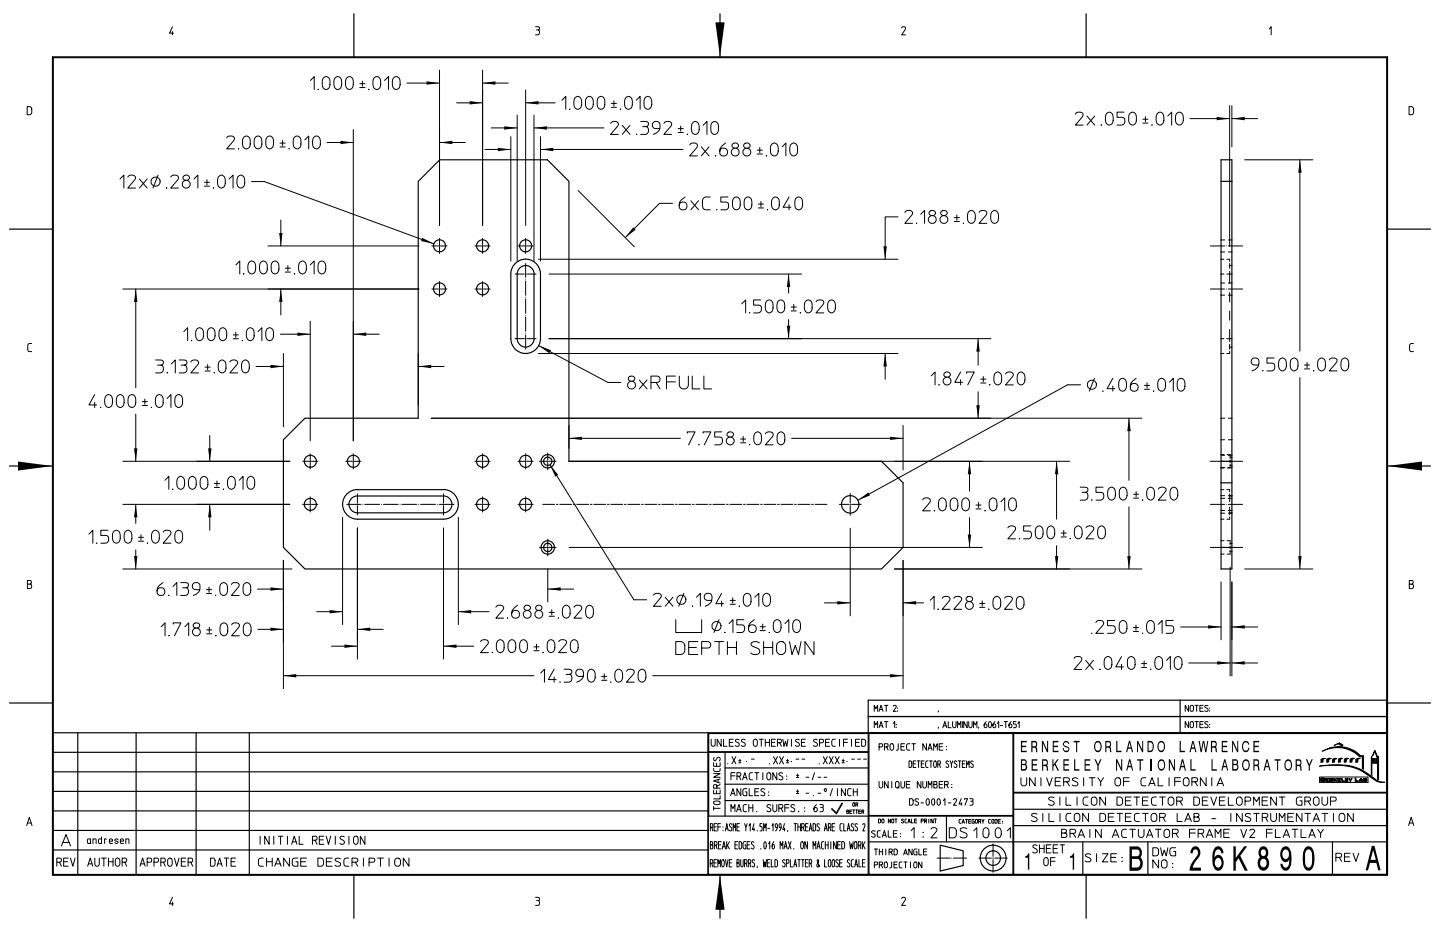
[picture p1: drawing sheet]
<svg xmlns="http://www.w3.org/2000/svg" width="432mm" height="279mm" viewBox="0 0 432 279" stroke-linecap="round" stroke-linejoin="round" font-family="sans-serif">
<g fill="#000">
<path d="M214.5 6.7h2.8l-1.4 10.3z" fill-rule="evenodd"/>
<path d="M127.9 24.4l3.9 .5-3.9 .5z" fill-rule="evenodd"/>
<path d="M140.8 30.3l3.9 .5-3.9 .5z" fill-rule="evenodd"/>
<path d="M144.7 24.9l3.9-.5v1z" fill-rule="evenodd"/>
<path d="M151.2 37.9l3.9 .4-3.9 .6z" fill-rule="evenodd"/>
<path d="M157.6 30.8l3.9-.5v1z" fill-rule="evenodd"/>
<path d="M160.1 38.3l3.9-.4v1z" fill-rule="evenodd"/>
<path d="M364.8 35l3.9 .6-3.9 .5z" fill-rule="evenodd"/>
<path d="M369.4 35.6l3.8-.6v1.1z" fill-rule="evenodd"/>
<path d="M102.1 42.2l3.8 .5-3.8 .5z" fill-rule="evenodd"/>
<path d="M131.8 42.7l3.8-.5v1z" fill-rule="evenodd"/>
<path d="M149.3 44.3l3.9 .5-3.9 .5z" fill-rule="evenodd"/>
<path d="M162.1 44.8l3.8-.5v1z" fill-rule="evenodd"/>
<path d="M389.8 47.9l.5 3.9h-1z" fill-rule="evenodd"/>
<path d="M83.7 69.8h1l-.5 3.9z" fill-rule="evenodd"/>
<path d="M126.6 71.3l3.5 1.8-3.8-.9z" fill-rule="evenodd"/>
<path d="M189.9 68.2l.7 .7-3.1 2.3z" fill-rule="evenodd"/>
<path d="M264.9 73.8h1l-.5 3.9z" fill-rule="evenodd"/>
<path d="M40.7 86.6l.5 3.9h-1z" fill-rule="evenodd"/>
<path d="M84.2 86.6l.5 3.9h-1z" fill-rule="evenodd"/>
<path d="M236.5 82.2l.5 3.8h-1.1z" fill-rule="evenodd"/>
<path d="M81.1 109.4l3.9 .5-3.9 .5z" fill-rule="evenodd"/>
<path d="M89.2 99.7l3.8 .5-3.8 .5z" fill-rule="evenodd"/>
<path d="M105.9 100.2l3.9-.5v1z" fill-rule="evenodd"/>
<path d="M125.4 109.9l3.9-.5v1z" fill-rule="evenodd"/>
<path d="M161.5 103.6l3.7 1.4-.5 .9z" fill-rule="evenodd"/>
<path d="M235.9 97.6h1.1l-.5 3.9z" fill-rule="evenodd"/>
<path d="M265.4 106l.5 3.9h-1z" fill-rule="evenodd"/>
<path d="M293.3 101.5l.5 3.9h-1z" fill-rule="evenodd"/>
<path d="M5.4 138.4l10.3 1.3-10.3 1.4z" fill-rule="evenodd"/>
<path d="M40.2 134.4h1l-.5 3.9z" fill-rule="evenodd"/>
<path d="M62.4 134.4h1l-.5 3.9z" fill-rule="evenodd"/>
<path d="M164.9 139.3l2.5 3.1-.9 .5z" fill-rule="evenodd"/>
<path d="M170.6 131.4l3.9-.5v1z" fill-rule="evenodd"/>
<path d="M266.9 130.9l3.9 .5-3.9 .5z" fill-rule="evenodd"/>
<path d="M290.7 138.3l.5 3.9h-1z" fill-rule="evenodd"/>
<path d="M292.8 121.5h1l-.5 3.9z" fill-rule="evenodd"/>
<path d="M316.8 138.3l.6 3.9h-1.1z" fill-rule="evenodd"/>
<path d="M338.5 125.4l.6 3.9h-1.1z" fill-rule="evenodd"/>
<path d="M416.1 139.7l10.3-1.3v2.7z" fill-rule="evenodd"/>
<path d="M40.7 151.2l.5 3.9h-1z" fill-rule="evenodd"/>
<path d="M62.9 151.2l.5 3.9h-1z" fill-rule="evenodd"/>
<path d="M257.2 150l3.2-2.4 .5 .9z" fill-rule="evenodd"/>
<path d="M40.2 166.7h1l-.5 3.9z" fill-rule="evenodd"/>
<path d="M81.1 176.1l3.9 .5-3.9 .5z" fill-rule="evenodd"/>
<path d="M164.3 176.6l3.8-.5v1z" fill-rule="evenodd"/>
<path d="M290.2 160.3h1l-.5 3.8z" fill-rule="evenodd"/>
<path d="M316.3 166.7h1.1l-.6 3.9z" fill-rule="evenodd"/>
<path d="M338 166.7h1.1l-.6 3.9z" fill-rule="evenodd"/>
<path d="M389.3 166.7h1l-.5 3.9z" fill-rule="evenodd"/>
<path d="M81.1 188.1l3.9 .6-3.9 .5z" fill-rule="evenodd"/>
<path d="M98.8 182.9l3.9 .5-3.9 .5z" fill-rule="evenodd"/>
<path d="M103.3 193.2l3.9 .5-3.9 .5z" fill-rule="evenodd"/>
<path d="M107.2 188.7l3.8-.6v1.1z" fill-rule="evenodd"/>
<path d="M133 193.7l3.9-.5v1z" fill-rule="evenodd"/>
<path d="M137.4 183.4l3.9-.5v1z" fill-rule="evenodd"/>
<path d="M251.1 180.2l3.9 .5-3.9 .5z" fill-rule="evenodd"/>
<path d="M270.8 180.7l3.9-.5v1z" fill-rule="evenodd"/>
<path d="M362.3 187.4l3.8 .6-3.8 .5z" fill-rule="evenodd"/>
<path d="M365 198.2l3.9 .6-3.9 .4z" fill-rule="evenodd"/>
<path d="M369.4 188l3.8-.6v1.1z" fill-rule="evenodd"/>
<path d="M369.4 198.8l3.8-.6v1z" fill-rule="evenodd"/>
<path d="M85 202.6l3.8-.5v1z" fill-rule="evenodd"/>
<path d="M266.9 202.1l3.9 .5-3.9 .5z" fill-rule="evenodd"/>
<path d="M306.1 227.6v3.4h1.2a1.26 1.26 0 0 0 .4-1.9 .98 .98 0 0 0-.4-1.5zM306.5 229.4v1.2h.7a.65 .65 0 0 0 .4-.6 .65 .65 0 0 0-.4-.6zM306.5 228v1h.7a.51 .51 0 0 0 .4-.5 .51 .51 0 0 0-.4-.5z" fill-rule="evenodd"/>
<path d="M306.1 222.1h1.8v.4h-1.4v1.1h1.2v.4h-1.2v1.1h1.4v.4h-1.8z" fill-rule="evenodd"/>
<path d="M309.6 222.5v1.2h.6a.61 .61 0 0 0 .5-.6 .61 .61 0 0 0-.5-.6zM309.2 222.1h1.1a1.06 1.06 0 0 1 .4 1.8l.3 .4 .1 1.2h-.4l-.1-1.1-.4-.2h-.6v1.3h-.4z" fill-rule="evenodd"/>
<path d="M309.4 227.6h1.7v.4h-1.4v1.1h1.2v.4h-1.2v1.1h1.4v.4h-1.7z" fill-rule="evenodd"/>
<path d="M312.4 222.1h.4l1.2 2.7v-2.7h.3v3.4h-.4l-1.2-2.7v2.7h-.3z" fill-rule="evenodd"/>
<path d="M312.8 228v1.2h.6a.62 .62 0 0 0 .5-.6 .62 .62 0 0 0-.5-.6zM312.5 227.6h1a1.07 1.07 0 0 1 .4 1.8l.3 .4 .1 1.2h-.4l-.1-1.1-.4-.2h-.6v1.3h-.3z" fill-rule="evenodd"/>
<path d="M315.7 222.1h1.7v.4h-1.4v1.1h1.3v.4h-1.3v1.1h1.4v.4h-1.7z" fill-rule="evenodd"/>
<path d="M315.6 227.6h.3v1.6l1.1-1.6h.5l-1 1.4 1.1 2h-.5l-.8-1.7-.4 .5v1.2h-.3z" fill-rule="evenodd"/>
<path d="M319.1 222.3a.93 .93 0 0 1 1-.1 .93 .93 0 0 1 .5 .8h-.3a.61 .61 0 0 0-.8-.5 .61 .61 0 0 0-.2 1l.7 .3a.91 .91 0 0 1 .3 1.5 .91 .91 0 0 1-1.5-.5l-.1-.6h.3a.68 .68 0 0 0 .6 .9 .68 .68 0 0 0 .7-.8 1.5 1.5 0 0 1-1.6-1.5z" fill-rule="evenodd"/>
<path d="M318.9 227.6h1.7v.4h-1.4v1.1h1.3v.4h-1.3v1.1h1.4v.4h-1.7z" fill-rule="evenodd"/>
<path d="M322.1 227.6h.3v3h1.3v.4h-1.6z" fill-rule="evenodd"/>
<path d="M321.9 222.1h1.8v.4h-.7v3h-.3v-3h-.8z" fill-rule="evenodd"/>
<path d="M325.2 227.6h1.7v.4h-1.4v1.1h1.3v.4h-1.3v1.1h1.5v.4h-1.8z" fill-rule="evenodd"/>
<path d="M328.7 222.2a2 2 0 0 0 .4 3.3 1.86 1.86 0 0 0 .7-3.2l-.5-.2zM328.6 222.8l-.2 .6a1.07 1.07 0 0 0 0 1.1 1.07 1.07 0 0 0 1.1 .5 1.5 1.5 0 0 0-.2-2.4z" fill-rule="evenodd"/>
<path d="M328.2 227.6h.4l.6 1.5 .7-1.5h.4l-.9 2v1.4h-.3v-1.4z" fill-rule="evenodd"/>
<path d="M331.8 222.5v1.2h.6a.61 .61 0 0 0 .5-.6 .61 .61 0 0 0-.5-.6zM331.4 222.1h1.1a1.09 1.09 0 0 1 .4 1.8l.4 1.6h-.4l-.2-1.1-.3-.2h-.6v1.3h-.4z" fill-rule="evenodd"/>
<path d="M334.6 227.6h.4l1.2 2.7v-2.7h.3v3.4h-.3l-1.2-2.6v2.6h-.4z" fill-rule="evenodd"/>
<path d="M334.7 222.1h.4v3h1.2v.4h-1.6z" fill-rule="evenodd"/>
<path d="M338.5 222.1l-.9 3.4h.4l.2-1h1l.2 1h.4l-.9-3.4zM338.7 222.7l-.4 1.3h.8z" fill-rule="evenodd"/>
<path d="M338.6 227.6l-.9 3.4h.3l.3-1h.9l.3 1h.3l-.9-3.4zM338.7 228.2l-.3 1.4h.7z" fill-rule="evenodd"/>
<path d="M341 222.1h.3l1.2 2.7v-2.7h.3v3.4h-.3l-1.3-2.7v2.7h-.2z" fill-rule="evenodd"/>
<path d="M341 227.6h1.8v.4h-.7v3h-.4v-3h-.7z" fill-rule="evenodd"/>
<path d="M344.1 222.1v3.4h.8a1.88 1.88 0 0 0 1.1-1.7 1.88 1.88 0 0 0-1.1-1.7zM344.4 222.6v2.4a1.28 1.28 0 0 0 1.3-.7 1.28 1.28 0 0 0-.2-1.4l-.3-.3z" fill-rule="evenodd"/>
<path d="M347.4 222.5a1.84 1.84 0 0 0 .9 3 1.88 1.88 0 0 0 1.1-1.7 1.88 1.88 0 0 0-1.1-1.7zM347.8 222.7a1.4 1.4 0 0 0 .5 2.3 1.43 1.43 0 0 0 0-2.4z" fill-rule="evenodd"/>
<path d="M347.7 227.8a2.06 2.06 0 0 0 .5 3.2 1.88 1.88 0 0 0 .7-3.2l-.6-.2zM347.8 228.2a1.43 1.43 0 0 0 .5 2.4 1.42 1.42 0 0 0 0-2.5z" fill-rule="evenodd"/>
<path d="M350.5 227.6h.3l1.3 2.7v-2.7h.3v3.4h-.4l-1.2-2.6v2.6h-.3z" fill-rule="evenodd"/>
<path d="M353.7 222.1h.4v3h1.2v.4h-1.6z" fill-rule="evenodd"/>
<path d="M354.4 227.6l-.8 3.4h.3l.3-1h.8l.3 1h.3l-.8-3.4zM354.6 228.2l-.4 1.4h.8z" fill-rule="evenodd"/>
<path d="M356.9 227.6h.4v3h1.2v.4h-1.6z" fill-rule="evenodd"/>
<path d="M357.5 222.1l-.8 3.4h.3l.3-1h.9l.2 1h.4l-.9-3.4zM357.7 222.7l-.3 1.3h.7z" fill-rule="evenodd"/>
<path d="M359.4 222.1h.4l.4 2.7 .5-2.7h.4l.5 2.7 .4-2.7h.3l-.6 3.4h-.3l-.5-2.9-.5 2.9h-.4z" fill-rule="evenodd"/>
<path d="M363.3 227.6h.3v3h1.3v.4h-1.6z" fill-rule="evenodd"/>
<path d="M363.5 222.5v1.2h.6a.61 .61 0 0 0 .5-.6 .61 .61 0 0 0-.5-.6zM363.1 222.1h1.1a1.06 1.06 0 0 1 .4 1.8l.2 .4 .2 1.2h-.4l-.1-1.1-.5-.2h-.5v1.3h-.4z" fill-rule="evenodd"/>
<path d="M367.1 227.6l-.9 3.4h.3l.3-1h.9l.3 1h.3l-.8-3.4zM367.3 228.2l-.4 1.4h.8z" fill-rule="evenodd"/>
<path d="M366.4 222.1h1.7v.4h-1.4v1.1h1.2v.4h-1.2v1.1h1.4v.4h-1.7z" fill-rule="evenodd"/>
<path d="M369.5 222.1h.3l1.2 2.7v-2.7h.3v3.4h-.3l-1.3-2.7v2.7h-.2z" fill-rule="evenodd"/>
<path d="M369.5 227.6v3.4h1.2a1.28 1.28 0 0 0 .4-1.9 .95 .95 0 0 0-.4-1.5zM369.9 229.4v1.2h.7a.65 .65 0 0 0 .4-.6 .65 .65 0 0 0-.4-.6zM369.9 228v1h.7a.54 .54 0 0 0 0-1z" fill-rule="evenodd"/>
<path d="M373 227.8a1.92 1.92 0 0 0 .7 3.2 1.91 1.91 0 0 0 1.1-1.7 1.91 1.91 0 0 0-1.1-1.7zM373.1 228.3l-.2 .3a1.28 1.28 0 0 0 .8 2 1.46 1.46 0 0 0 0-2.5z" fill-rule="evenodd"/>
<path d="M373 222.3a1.04 1.04 0 0 1 1.1-.1 1.04 1.04 0 0 1 .5 1l-.3 .1a.81 .81 0 0 0-1-.7 .81 .81 0 0 0-.6 1.1 .89 .89 0 0 0 .3 1.1 .89 .89 0 0 0 1.2-.1l.1-.5h.3a1.11 1.11 0 0 1-1 1.3 1.11 1.11 0 0 1-1.1-1.3v-1.2z" fill-rule="evenodd"/>
<path d="M376.2 228v1.2h.6a.61 .61 0 0 0 .5-.6 .61 .61 0 0 0-.5-.6zM375.8 227.6h1.1a1.11 1.11 0 0 1 .4 1.8l.4 1.6h-.4l-.1-1.1-.5-.2h-.5v1.3h-.4z" fill-rule="evenodd"/>
<path d="M375.8 222.1h1.8v.4h-1.4v1.1h1.2v.4h-1.2v1.1h1.4v.4h-1.8z" fill-rule="evenodd"/>
<path d="M379.8 227.6l-.9 3.4h.3l.3-1h.9l.2 1h.4l-.9-3.4zM379.9 228.2l-.3 1.4h.7z" fill-rule="evenodd"/>
<path d="M382.2 227.6h1.8v.4h-.7v3h-.4v-3h-.7z" fill-rule="evenodd"/>
<path d="M385.7 227.8a1.92 1.92 0 0 0 .7 3.2 1.96 1.96 0 0 0 .1-3.4zM385.8 228.2v.1a1.41 1.41 0 0 0 .6 2.3 1.36 1.36 0 0 0 .7-1.3 1.36 1.36 0 0 0-.9-1.2z" fill-rule="evenodd"/>
<path d="M388.9 228v1.2h.6a.61 .61 0 0 0 .5-.6 .61 .61 0 0 0-.5-.6zM388.5 227.6h1.1a1.07 1.07 0 0 1 .4 1.8l.2 .4 .2 1.2h-.4l-.1-1.1-.5-.2h-.5v1.3h-.4z" fill-rule="evenodd"/>
<path d="M391.6 227.6h.4l.6 1.5 .7-1.5h.4l-.9 2v1.4h-.4v-1.4z" fill-rule="evenodd"/>
<path d="M396.1 227.6l.7-.3 .6 .1-.6 .1-.1 .9-.6 .2z" fill-rule="evenodd"/>
<path d="M397.5 233.4h.9l-.7 .2v.2h.4l-.4 .1v.2l.7 .1h-.9z" fill-rule="evenodd"/>
<path d="M397.9 227.6l.7-.3 .5 .1-.6 .1-.1 .9-.6 .1z" fill-rule="evenodd"/>
<path d="M399.6 227.6l.6-.3 .6 .1-.6 .1v1l-.6 .1z" fill-rule="evenodd"/>
<path d="M399.9 233.4h.2v.4l.8-.4-.6 .4 .6 .4-.8-.3v.3h-.2z" fill-rule="evenodd"/>
<path d="M401.1 233.4h.9l-.6 .2v.2h.3l-.3 .1v.2l.6 .1h-.9z" fill-rule="evenodd"/>
<path d="M402.3 233.4h.2v.7l.7 .1h-.9z" fill-rule="evenodd"/>
<path d="M401.4 227.6l.7-.3 .5 .1-.6 .1-.1 .9-.6 .1z" fill-rule="evenodd"/>
<path d="M400.1 223.4l1.5-.7 1.1 .6-.4 .5-1.1-.8z" fill-rule="evenodd"/>
<path d="M403.4 233.4h.8l-.6 .2v.2h.4l-.4 .1v.2l.6 .1h-.8z" fill-rule="evenodd"/>
<path d="M403.1 227.6l.8-.3 .5 .1-.6 .1-.1 .9-.6 .1z" fill-rule="evenodd"/>
<path d="M404.4 233.4l.6 .4 .5-.4-.4 .5v.3h-.3v-.3z" fill-rule="evenodd"/>
<path d="M396.5 225.2a9.4 9.4 0 0 1 11.5 1.4h.9v4l-.4-.2v-3.5h-.8a9.6 9.6 0 0 0-11.2-1.7z" fill-rule="evenodd"/>
<path d="M404.8 227.6l.6-.3 .7 .1-.6 .1-.1 .9-.6 .1z" fill-rule="evenodd"/>
<path d="M406.4 233.3h.2v.8h.7v.1h-.9z" fill-rule="evenodd"/>
<path d="M406.6 227.6l.6-.3 .6 .1-.6 .1-.1 1-.6 .1z" fill-rule="evenodd"/>
<path d="M395.6 229.7a19.5 19.5 0 0 1 13.9 1.8l2.6 1.9a3.9 3.9 0 0 0 3.1 1.1l-.4 .1a5.9 5.9 0 0 1-4.6-2.2 15.5 15.5 0 0 0-11.5-3z" fill-rule="evenodd"/>
<path d="M411.3 226.7l.1 5.7-.2-.2z" fill-rule="evenodd"/>
<path d="M411.6 227.4l.3 .1-.1 1.3h-.2z" fill-rule="evenodd"/>
<path d="M412.1 227.4h.3l-.1 1.4-.2-.1z" fill-rule="evenodd"/>
<path d="M412.6 227.4h.3l-.2 1.5z" fill-rule="evenodd"/>
<path d="M412.3 224.9l.7 1.9v.3l-.8-1.8-.6 1.4z" fill-rule="evenodd"/>
<path d="M413.2 226.7l.2 7.1-.3-.2v-6.4z" fill-rule="evenodd"/>
<path d="M338.7 253.8v7.3h2.4a2.43 2.43 0 0 0 .9-4.1 2.16 2.16 0 0 0-.9-3.2zM339.4 257.5v2.6h1.7a1.39 1.39 0 0 0 .8-1.3 1.39 1.39 0 0 0-.8-1.3zM339.4 254.7v2h1.7a1.11 1.11 0 0 0 .6-1 1.11 1.11 0 0 0-.6-1z" fill-rule="evenodd"/>
<path d="M364.8 257.4a1.58 1.58 0 0 0-.5 1.5 1.58 1.58 0 0 0 1.1 1.2 1.56 1.56 0 0 0 .9-1.6 1.56 1.56 0 0 0-1.2-1.3zM364.5 254a1.62 1.62 0 0 1 1.8 .1 1.62 1.62 0 0 1 .6 1.7h-.7a.99 .99 0 0 0-1-1.2 .99 .99 0 0 0-.9 1.2l-.1 1.3a1.37 1.37 0 0 1 1.5-.7 1.37 1.37 0 0 1 1.1 1.3 2.27 2.27 0 0 1-1.7 3.3 2.75 2.75 0 0 1-1.6-3.3 4.6 4.6 0 0 1 1-3.7z" fill-rule="evenodd"/>
<path d="M369.9 253.7h.7v3.5l2.5-3.5h.9l-2.1 2.8 2.3 4.5h-.9l-1.9-3.7-.8 1.2v2.5h-.7z" fill-rule="evenodd"/>
<path d="M378.2 254.9a1.01 1.01 0 0 0-.1 1.2 1.01 1.01 0 0 0 1.1 .4 .96 .96 0 0 0 .4-1.3 .96 .96 0 0 0-1.4-.3zM378.4 257.6a1.28 1.28 0 0 0-.6 1.5 1.28 1.28 0 0 0 1.5 .8 1.28 1.28 0 0 0 .5-1.5 1.28 1.28 0 0 0-1.4-.8zM377.9 254.1l-.5 1.3v.9l.4 .7a2.31 2.31 0 0 0-.7 2.4 2.31 2.31 0 0 0 1.9 1.6 2.43 2.43 0 0 0 .9-4 1.97 1.97 0 0 0-1.3-3.3z" fill-rule="evenodd"/>
<path d="M384.8 255.1a1.56 1.56 0 0 0 .9 2.5 1.58 1.58 0 0 0 .8-1.6 1.58 1.58 0 0 0-1.1-1.4zM384.7 254a1.48 1.48 0 0 1 2.3 1.2 6.7 6.7 0 0 1-.7 5.5 1.62 1.62 0 0 1-1.7-.1 1.62 1.62 0 0 1-.6-1.7h.6a.98 .98 0 0 0 1 1.2 .98 .98 0 0 0 .9-1.2l.1-1.3a1.37 1.37 0 0 1-1.5 .8 1.37 1.37 0 0 1-1.1-1.4l-.1-1.3 .2-.9z" fill-rule="evenodd"/>
<path d="M411.4 253.6l-1.9 7.3h.7l.6-2.2h1.9l.6 2.2h.7l-1.8-7.3zM411.8 254.8l-.8 3h1.6z" fill-rule="evenodd"/>
<path d="M215.9 262.4l1.4 10.3h-2.8z" fill-rule="evenodd"/>
<path d="M307.4 256.7l.6-.3 .3-.6h.3v4.9h-.4v-3.6h-.8z" fill-rule="evenodd"/>
<path d="M320.9 256.7l.6-.3 .3-.6h.3v4.9h-.4v-3.6h-.8z" fill-rule="evenodd"/>
<path d="M357.6 254.1a1.44 1.44 0 0 1 1.7-.2 1.44 1.44 0 0 1 .6 1.5l-.3 1.4-1.5 2.1-.5 1.2h2.5v.9h-3.4a8.1 8.1 0 0 1 2.4-4.6 1.01 1.01 0 0 0 .1-1.2 1.01 1.01 0 0 0-1.1-.5l-.4 1.1h-.7v-.8z" fill-rule="evenodd"/>
<path d="M391.9 254.8a2.12 2.12 0 0 0-.6 2 3.4 3.4 0 0 0 .6 3.1 1.01 1.01 0 0 0 1.5-1l.1-2.1a2.11 2.11 0 0 0-.9-2.2zM391.6 254a5.1 5.1 0 0 0-.9 4.6 2.16 2.16 0 0 0 1.9 2.4 2.89 2.89 0 0 0 1.6-3.3 4.1 4.1 0 0 0-1.3-3.9l-.8-.1z" fill-rule="evenodd"/>
</g>
<g fill="none" stroke="#000" stroke-width=".3">
<path d="M51.7 8l-.9 1.9h1.2M51.7 9.5v.9M160.6 8h.7a.48 .48 0 0 1 .5 .5 .48 .48 0 0 1-.4 .5 .85 .85 0 0 1-.1 1.4h-.7M160.9 9h.5M270.4 8.4a.59 .59 0 0 1 .8-.4 .59 .59 0 0 1 .2 .9l-1 1.5h1.1M380.6 8.7l.6-.7v2.4M8.1 32h.9l.5 .5v1.4l-.5 .5h-.9zM93.1 24.1l1.1-1.1v3.8M95.4 26.8h.1M96.9 23.4a1.16 1.16 0 0 1 1.4-.3 1.16 1.16 0 0 1 .7 1.3 2.04 2.04 0 0 1-.8 2.3h-.8a2.38 2.38 0 0 1-.5-3.3zM100.4 23.4a1.16 1.16 0 0 1 1.4-.3 1.16 1.16 0 0 1 .6 1.3 2.04 2.04 0 0 1-.7 2.3h-.8a2.38 2.38 0 0 1-.5-3.3zM103.9 23.4a1.16 1.16 0 0 1 1.4-.3 1.16 1.16 0 0 1 .6 1.3 2.04 2.04 0 0 1-.7 2.3h-.8a2.38 2.38 0 0 1-.5-3.3z"/>
<path d="M105.9 38.8v93.4M107.9 26.2h1.5M107.9 25.1h1.5M108.7 24.3v1.6M110.6 26.8h.1M112.1 23.4a1.16 1.16 0 0 1 1.4-.3 1.16 1.16 0 0 1 .7 1.3 2.04 2.04 0 0 1-.8 2.3h-.8a2.38 2.38 0 0 1-.5-3.3zM115.3 24.1l1.2-1.1v3.8M117.9 23.4a1.16 1.16 0 0 1 1.5-.3 1.16 1.16 0 0 1 .6 1.3 2.04 2.04 0 0 1-.8 2.3h-.8a2.38 2.38 0 0 1-.5-3.3zM122 24.9h9.8M131.8 21v46.6M136.9 30.8h7.8M144.7 21v46.6"/>
<path d="M144.7 24.9h7.7M147.3 38.3h7.8M155.1 34.5v43.8M157.6 30.8h8.9M157.6 27v40.6M160.1 38.3h21M160.1 34.5v43.8M168.5 30.1l1.2-1.2v3.9M170.8 32.8h.1M172.4 29.4a1.14 1.14 0 0 1 1.4-.4 1.14 1.14 0 0 1 .6 1.3 2.04 2.04 0 0 1-.8 2.4h-.7a2.35 2.35 0 0 1-.5-3.3zM176 29.2a1.18 1.18 0 0 1 1.4-.1 1.18 1.18 0 0 1 .5 1.2 1.79 1.79 0 0 1-1.1 2.5l-.4-.1a2.62 2.62 0 0 1-.4-3.5zM179.5 29.2a1.15 1.15 0 0 1 1.4-.1 1.15 1.15 0 0 1 .5 1.2 1.97 1.97 0 0 1-.8 2.4h-.8a2.62 2.62 0 0 1-.3-3.5z"/>
<path d="M183.1 37a1.25 1.25 0 0 1 1.3-.6 1.25 1.25 0 0 1 1 1l-2.3 2.9h2.3M183.3 32.2h1.6M183.3 31h1.6M184.1 30.2v1.6M186 32.8h.1M186.6 37.6l2.3 2.7M187.6 29.4a1.14 1.14 0 0 1 1.4-.4 1.14 1.14 0 0 1 .6 1.3 2.04 2.04 0 0 1-.8 2.4h-.7a2.35 2.35 0 0 1-.5-3.3zM188.9 37.6l-2.3 2.7M190.8 30.1l1.1-1.2v3.9M192.1 36.4l2 .1a.77 .77 0 0 1 .3 .9 .77 .77 0 0 1-.7 .6 1.22 1.22 0 0 1 .8 1.2 1.22 1.22 0 0 1-.9 1.1h-1.5M192.7 38h1M193.6 29.2a1.18 1.18 0 0 1 1.3-.1 1.18 1.18 0 0 1 .5 1.2 1.79 1.79 0 0 1-1.1 2.5l-.4-.1a2.62 2.62 0 0 1-.3-3.5z"/>
<path d="M197.8 38.6h-1.3a1.14 1.14 0 0 1-.4-2 1.14 1.14 0 0 1 1.8 .8v.7a2.22 2.22 0 0 1-2 2.2M199.1 37a1.25 1.25 0 0 1 1.3-.6 1.25 1.25 0 0 1 1 1l-2.3 2.9h2.3M203.3 39.7h1.6M203.3 38.6h1.6M204.1 37.8v1.5M207.6 36.9a1.15 1.15 0 0 1 1.5-.4 1.15 1.15 0 0 1 .6 1.4 2.04 2.04 0 0 1-.8 2.3h-.8a2.38 2.38 0 0 1-.5-3.3zM210.8 37.6l1.2-1.2v3.9M213.6 36.7a1.14 1.14 0 0 1 1.3-.1 1.14 1.14 0 0 1 .5 1.3 1.92 1.92 0 0 1-.7 2.3h-.8a2.7 2.7 0 0 1-.3-3.5zM322.5 34.2a1.24 1.24 0 0 1 1.3-.6 1.24 1.24 0 0 1 1 1l-2.3 2.9h2.3M325.9 34.8l2.4 2.7M328.3 34.8l-2.4 2.7M330.2 37.5h.1"/>
<path d="M332 33.9a1.16 1.16 0 0 1 1.3-.1 1.16 1.16 0 0 1 .5 1.3 2.04 2.04 0 0 1-.8 2.3h-.8a2.57 2.57 0 0 1-.2-3.5zM337.1 33.6h-2.1v1.6h1.4a1.2 1.2 0 0 1 .9 1.1 1.2 1.2 0 0 1-.9 1.2h-1.4M338.9 33.9a1.15 1.15 0 0 1 1.3-.1 1.15 1.15 0 0 1 .5 1.3 1.97 1.97 0 0 1-.7 2.3h-.8a2.62 2.62 0 0 1-.3-3.5zM342.7 36.9h1.5M342.7 35.7h1.5M343.5 35v1.5M345.4 37.5h.1M347.2 33.9a1.16 1.16 0 0 1 1.3-.1 1.16 1.16 0 0 1 .5 1.3 2.04 2.04 0 0 1-.8 2.3h-.7a2.57 2.57 0 0 1-.3-3.5zM350.2 34.8l1.1-1.2v3.9M353 33.9a1.18 1.18 0 0 1 1.3-.1 1.18 1.18 0 0 1 .5 1.3 1.79 1.79 0 0 1-1.1 2.4l-.4-.1a2.62 2.62 0 0 1-.3-3.5zM356.8 35.6h11.9M368.7 31.7v42.1"/>
<path d="M369.4 35.6h7.7M369.4 31.7v12.3M422.5 32h.8l.5 .5 .1 1.2-.2 .5-.4 .2h-.8zM36 53.7l1.1-1.2v3.9M38.3 53.1a1.25 1.25 0 0 1 1.3-.6 1.25 1.25 0 0 1 1 1l-2.3 2.9h2.3M41.8 53.7l2.3 2.7M44.1 53.7l-2.3 2.7M47.4 52.5l-1.5 3.9M49.9 56.4h.1M51.2 53.1a1.25 1.25 0 0 1 1.3-.6 1.25 1.25 0 0 1 1 1l-2.3 2.9h2.3M55.1 52.8a.87 .87 0 0 1 1.1-.4 .87 .87 0 0 1 .5 1.1 .87 .87 0 0 1-1.1 .5 .76 .76 0 0 1-.6-.4 .76 .76 0 0 1 .1-.8zM55.6 54a1.19 1.19 0 0 0-.8 1.9 1.19 1.19 0 0 0 2 0 1.19 1.19 0 0 0-.8-1.9"/>
<path d="M58.2 53.7l1.1-1.2v3.9M61.3 55.8h1.5M61.3 54.6h1.5M62.1 53.9v1.5M64 56.4h.1M65.5 53a1.15 1.15 0 0 1 1.5-.4 1.15 1.15 0 0 1 .6 1.4 1.96 1.96 0 0 1-.8 2.3h-.8a2.21 2.21 0 0 1-.7-2.9zM68 41.3a1.27 1.27 0 0 1 1.3-.6 1.27 1.27 0 0 1 1 1l-2.3 2.9h2.3M68.7 53.7l1.2-1.2v3.9M71.3 53a1.15 1.15 0 0 1 1.5-.4 1.15 1.15 0 0 1 .6 1.4 1.96 1.96 0 0 1-.8 2.3h-.8a2.21 2.21 0 0 1-.6-2.9zM71.5 44.6h.1M73 41.2a1.14 1.14 0 0 1 1.4-.3 1.14 1.14 0 0 1 .6 1.3 1.92 1.92 0 0 1-.7 2.4h-.8a2.34 2.34 0 0 1-.5-3.4zM75.4 54.4h3.9l50.8 18.7"/>
<path d="M76.5 41.2a1.14 1.14 0 0 1 1.4-.3 1.14 1.14 0 0 1 .6 1.3 2.04 2.04 0 0 1-.7 2.4h-.8a2.34 2.34 0 0 1-.5-3.4zM80 41.2a1.16 1.16 0 0 1 1.4-.3 1.16 1.16 0 0 1 .6 1.3 2.04 2.04 0 0 1-.8 2.4h-.7a2.38 2.38 0 0 1-.5-3.4zM84 44.1h1.5M84 42.9h1.5M84.7 42.1v1.6M86.7 44.6h.1M88.2 41.2a1.14 1.14 0 0 1 1.4-.3 1.14 1.14 0 0 1 .6 1.3 1.92 1.92 0 0 1-.7 2.4h-.8a2.34 2.34 0 0 1-.5-3.4zM91.4 41.9l1.2-1.1v3.8M94 41.2a1.16 1.16 0 0 1 1.4-.3 1.16 1.16 0 0 1 .7 1.3 2.04 2.04 0 0 1-.8 2.4h-.8a2.38 2.38 0 0 1-.5-3.4zM98.1 42.7h7.8M131.8 42.7h7.7M145.4 44.8h7.8"/>
<path d="M153.2 41v37.3M162.1 44.8h42.7M162.1 41v37.3M173.4 57.1l16.8 16.9M190.9 40.3h.1M205.4 59.1a2.54 2.54 0 0 0-1.5 3.5 1.19 1.19 0 0 0 1.9-.1 1.19 1.19 0 0 0-.5-1.8 1.19 1.19 0 0 0-1.6 .9M206.1 40.3h.1M206.8 43.5a1.25 1.25 0 0 1 1.3-.7 1.25 1.25 0 0 1 1 1.1l-2.3 2.8h2.3M210.3 44l2.3 2.7M212.6 44l-2.3 2.7M213 59.1h-1.7l-.5 .4-.2 .7a2.75 2.75 0 0 0 .4 2.4l.7 .3h1.3M214.6 46.7h.1"/>
<path d="M217.6 42.9a2.54 2.54 0 0 0-1.5 3.6 1.19 1.19 0 0 0 1.9-.1 1.19 1.19 0 0 0-.5-1.8 1.19 1.19 0 0 0-1.7 .8M218.3 59.1h-2.2v1.5l2 .1a1.33 1.33 0 0 1-.5 2.2h-1.5M219.7 43.2a.91 .91 0 0 1 1.2-.3 .91 .91 0 0 1 .3 1.2 .91 .91 0 0 1-1.2 .3 .91 .91 0 0 1-.3-1.2zM219.9 59.5a1.16 1.16 0 0 1 1.4-.3 1.16 1.16 0 0 1 .7 1.3 2.04 2.04 0 0 1-.8 2.3h-.8a2.38 2.38 0 0 1-.5-3.3zM220.3 44.4a1.19 1.19 0 0 0-.8 1.8 1.19 1.19 0 0 0 2 0 1.19 1.19 0 0 0-.8-1.8M223.2 43.2a.91 .91 0 0 1 1.2-.3 .91 .91 0 0 1 .3 1.2 .91 .91 0 0 1-1.2 .3 .91 .91 0 0 1-.3-1.2zM223.4 59.5a1.16 1.16 0 0 1 1.4-.3 1.16 1.16 0 0 1 .7 1.3 2.04 2.04 0 0 1-.8 2.3h-.8a2.38 2.38 0 0 1-.5-3.3zM223.8 44.4a1.19 1.19 0 0 0-.8 1.8 1.19 1.19 0 0 0 2 0 1.19 1.19 0 0 0-.8-1.8M227 46.2h1.6M227 45h1.6M227.8 44.2v1.6M229.8 46.7h.1"/>
<path d="M231.3 43.4a1.15 1.15 0 0 1 1.5-.4 1.15 1.15 0 0 1 .6 1.3 2.04 2.04 0 0 1-.8 2.4h-.8a1.35 1.35 0 0 1-.8-1.4l.1-1.6zM231.8 59.3a1.14 1.14 0 0 1 1.4 0 1.14 1.14 0 0 1 .5 1.2 1.92 1.92 0 0 1-.8 2.3h-.8a2.59 2.59 0 0 1-.3-3.5zM234.5 44l1.2-1.1v3.8M236.6 59.1l-1.8 3h2.4M237.1 43.4a1.13 1.13 0 0 1 1.5-.4 1.13 1.13 0 0 1 .5 1.3 1.92 1.92 0 0 1-.7 2.4h-.8a2.34 2.34 0 0 1-.5-3.3zM238.6 59.5a1.16 1.16 0 0 1 1.4-.3 1.16 1.16 0 0 1 .7 1.3 2.04 2.04 0 0 1-.8 2.3h-.8a2.38 2.38 0 0 1-.5-3.3zM373.2 47.9h20.5M389.8 47.9v57.4M70.7 79.4l1.2-1.2v3.9M74.8 78.5a1.16 1.16 0 0 1 1.3 0 1.16 1.16 0 0 1 .6 1.2 2.04 2.04 0 0 1-.8 2.3h-.8a2.57 2.57 0 0 1-.3-3.5zM78.3 78.5a1.16 1.16 0 0 1 1.3 0 1.16 1.16 0 0 1 .6 1.2 1.79 1.79 0 0 1-1.1 2.4l-.5-.1a2.57 2.57 0 0 1-.3-3.5zM80.3 73.7h45.3"/>
<path d="M81.8 78.5a1.18 1.18 0 0 1 1.3 0 1.18 1.18 0 0 1 .5 1.2 1.79 1.79 0 0 1-1.1 2.4l-.4-.1a2.62 2.62 0 0 1-.3-3.5zM84.2 66v7.7M86.3 79.6v1.6M90 78.5a1.16 1.16 0 0 1 1.3 0 1.16 1.16 0 0 1 .6 1.2 2.04 2.04 0 0 1-.8 2.3h-.8a2.57 2.57 0 0 1-.3-3.5zM93 79.4l1.2-1.2v3.9M95.8 78.5a1.18 1.18 0 0 1 1.4 0 1.18 1.18 0 0 1 .5 1.2 1.79 1.79 0 0 1-1.1 2.4l-.5-.1a2.62 2.62 0 0 1-.3-3.5zM161.5 77.7h107.8M201.6 61h-3.8l-10.3 10.2M207.2 60.2l2.3 2.7M209.5 60.2l-2.3 2.7M214.9 62.9h.1M227.4 62.3h1.6"/>
<path d="M227.4 61.2h1.6M228.2 60.4v1.5M230.1 62.9h.1M236.6 61.3v1.6M269.3 65h-3.9v12.7M271.3 63.7a1.25 1.25 0 0 1 1.3-.7 1.25 1.25 0 0 1 1 1.1l-2.3 2.9h2.3M274.8 67h.1M276.1 64.2l1.1-1.1v3.9M278.8 63.4a.91 .91 0 0 1 1.2-.3 .91 .91 0 0 1 .3 1.2 .91 .91 0 0 1-1.2 .3 .91 .91 0 0 1-.3-1.2zM279.4 64.6a1.19 1.19 0 0 0-.8 1.9 1.19 1.19 0 0 0 2 0 1.19 1.19 0 0 0-.8-1.9M282.3 63.4a.91 .91 0 0 1 1.2-.3 .91 .91 0 0 1 .3 1.2 .91 .91 0 0 1-1.2 .3 .91 .91 0 0 1-.3-1.2zM282.9 64.6a1.19 1.19 0 0 0-.8 1.9 1.19 1.19 0 0 0 1.9 0 1.19 1.19 0 0 0-.8-1.9"/>
<path d="M286.1 66.4h1.6M286.1 65.2h1.6M286.9 64.5v1.5M288.9 67h.1M290.4 63.6a1.15 1.15 0 0 1 1.5-.4 1.15 1.15 0 0 1 .6 1.4 2.04 2.04 0 0 1-.8 2.3h-.8a1.35 1.35 0 0 1-.8-1.4l.1-1.5zM293.6 63.7a1.25 1.25 0 0 1 1.3-.7 1.25 1.25 0 0 1 1 1.1l-2.3 2.9h2.3M297.6 63.4a1.14 1.14 0 0 1 1.3-.1 1.14 1.14 0 0 1 .5 1.3 2.04 2.04 0 0 1-.8 2.3h-.7a2.59 2.59 0 0 1-.3-3.5zM36.8 86.6h88.8M40.7 86.6v29.6M55.1 99.4l1.2-1.2v3.9M59.2 98.5a1.16 1.16 0 0 1 1.3 0 1.16 1.16 0 0 1 .5 1.2 1.92 1.92 0 0 1-.8 2.3l-.4 .1a2.17 2.17 0 0 1-.8-3.4zM62.7 98.5a1.16 1.16 0 0 1 1.3 0 1.16 1.16 0 0 1 .5 1.2 2.04 2.04 0 0 1-.8 2.3h-.8a2.57 2.57 0 0 1-.2-3.5z"/>
<path d="M66.1 98.5a1.16 1.16 0 0 1 1.4 0 1.16 1.16 0 0 1 .5 1.2 2.04 2.04 0 0 1-.8 2.3h-.8a2.57 2.57 0 0 1-.3-3.5zM70.7 99.6v1.6M73.1 82.1h.1M74.4 98.5a1.16 1.16 0 0 1 1.3 0 1.16 1.16 0 0 1 .5 1.2 1.92 1.92 0 0 1-.8 2.3l-.4 .1a2.17 2.17 0 0 1-.8-3.4zM77.4 99.4l1.1-1.2v3.9M80.2 98.5a1.16 1.16 0 0 1 1.3 0 1.16 1.16 0 0 1 .5 1.2 2.04 2.04 0 0 1-.8 2.3h-.7a2.57 2.57 0 0 1-.3-3.5zM84.2 86.6v7.8M85.5 81.6h1.6M85.5 80.4h1.6M88.3 82.1h.1M93 96.3v35.9M164.6 82.2h75.7"/>
<path d="M222.4 91.1l1.2-1.2v3.9M224.8 93.8h.1M228.1 89.9h-2.1v1.6h1.9a1.36 1.36 0 0 1-.4 2.3h-1.5M229.8 90.4a1.14 1.14 0 0 1 1.4-.4 1.14 1.14 0 0 1 .6 1.4 2.04 2.04 0 0 1-.8 2.3h-.7a2.34 2.34 0 0 1-.5-3.3zM233.3 90.4a1.16 1.16 0 0 1 1.4-.4 1.16 1.16 0 0 1 .6 1.4 2.04 2.04 0 0 1-.8 2.3h-.7a2.38 2.38 0 0 1-.5-3.3zM236.5 82.2v5.7M236.5 95.8v5.7M237.2 93.2h1.6M237.2 92h1.6M238 91.3v1.5M240 93.8h.1M241.5 90.4a1.14 1.14 0 0 1 1.4-.4 1.14 1.14 0 0 1 .6 1.4 1.92 1.92 0 0 1-.8 2.3h-.7a2.34 2.34 0 0 1-.5-3.3z"/>
<path d="M244.7 90.5a1.27 1.27 0 0 1 1.3-.6 1.27 1.27 0 0 1 1 1l-2.3 2.9h2.3M248.5 90.4a1.16 1.16 0 0 1 1.4-.4 1.16 1.16 0 0 1 .6 1.4 2.04 2.04 0 0 1-.8 2.3h-.7a2.38 2.38 0 0 1-.5-3.3zM9.5 103h-.9l-.3 .7 .1 1.4 .2 .3h.9M28.4 118.3l-1.7 3.1h2.3M31.9 118.6a1.16 1.16 0 0 1 1.3-.1 1.16 1.16 0 0 1 .5 1.2 2.04 2.04 0 0 1-.8 2.4l-.4 .1a2.17 2.17 0 0 1-.8-3.4zM35.2 118.8a1.14 1.14 0 0 1 1.4-.4 1.14 1.14 0 0 1 .6 1.3 2.04 2.04 0 0 1-.8 2.4h-.7a2.35 2.35 0 0 1-.5-3.3zM38.9 118.6a1.16 1.16 0 0 1 1.3-.1 1.16 1.16 0 0 1 .5 1.2 2.04 2.04 0 0 1-.8 2.4h-.7a2.57 2.57 0 0 1-.3-3.5zM43.4 119.6v1.6M46.7 107.9l1.9 .1a.77 .77 0 0 1 .4 .9 .77 .77 0 0 1-.8 .6 1.22 1.22 0 0 1 .8 1.2 1.22 1.22 0 0 1-.9 1.1h-1.4M47.1 118.6a1.16 1.16 0 0 1 1.3-.1 1.16 1.16 0 0 1 .5 1.2 1.92 1.92 0 0 1-.7 2.4l-.5 .1a2.17 2.17 0 0 1-.8-3.4zM47.2 109.5h1M50.1 119.5l1.2-1.2v3.9"/>
<path d="M50.1 111.8h.1M51.4 109.1l1.2-1.2v3.9M52.9 118.6a1.16 1.16 0 0 1 1.3-.1 1.16 1.16 0 0 1 .6 1.2 2.04 2.04 0 0 1-.8 2.4h-.8a2.57 2.57 0 0 1-.3-3.5zM53.7 107.9l2 .1a.77 .77 0 0 1 .3 .9 .77 .77 0 0 1-.7 .6 1.22 1.22 0 0 1 .8 1.2 1.22 1.22 0 0 1-.9 1.1h-1.5M54.3 109.5h1M57.2 108.5a1.25 1.25 0 0 1 1.3-.6 1.25 1.25 0 0 1 1 1l-2.3 2.9h2.3M57.4 102.1h.1M61.5 111.2h1.5M61.5 110.1h1.5M62.3 109.3v1.5M64.2 111.8h.1M65.7 108.4a1.15 1.15 0 0 1 1.5-.4 1.15 1.15 0 0 1 .6 1.4 2.02 2.02 0 0 1-.8 2.3h-.8a2.35 2.35 0 0 1-.5-3.3z"/>
<path d="M68.9 108.5a1.25 1.25 0 0 1 1.3-.6 1.25 1.25 0 0 1 1.1 1l-2.4 2.9h2.4M69.9 101.6h1.6M69.9 100.4h1.6M72.6 102.1h.1M72.7 108.4a1.15 1.15 0 0 1 1.5-.4 1.15 1.15 0 0 1 .6 1.4 2.02 2.02 0 0 1-.8 2.3h-.8a2.35 2.35 0 0 1-.5-3.3zM76.8 109.9h8.2M84.1 100.2h8.9M85 106v22M105.9 100.2h7.8M125.4 109.9h7.8M125.4 106v15.5M161.5 106h107.8"/>
<path d="M161.5 103.6l20.8 11.1h3.9M164.6 101.5h132.5M188.6 113a.91 .91 0 0 1 1.2-.2 .91 .91 0 0 1 .3 1.2 .91 .91 0 0 1-1.2 .2 .91 .91 0 0 1-.3-1.2zM189.2 114.3a1.17 1.17 0 0 0-.8 1.8 1.17 1.17 0 0 0 2 0 1.17 1.17 0 0 0-.8-1.8M191.7 113.9l2.3 2.7M194 113.9l-2.3 2.7M195.2 114.7v1.9M196.7 114.7h-1.5v-2h1.8a.97 .97 0 0 1 .9 1.2 .97 .97 0 0 1-1.2 .8l1.2 1.9M199.8 114.5h2.7M202.5 112.7h-2.7v3.9M203.7 112.7v2.7a1.37 1.37 0 0 0 1.4 1.2 1.37 1.37 0 0 0 1.3-1.2v-2.7M207.6 112.7v3.9h2.3"/>
<path d="M211.1 112.7v3.9h2.3M265.4 106v7.7M279.3 112.7l1.1-1.2v3.9M281.6 115.4h.1M283.2 111.8a.91 .91 0 0 1 1.2-.2 .91 .91 0 0 1 .4 1.2 .92 .92 0 0 1-1.2 .2 .92 .92 0 0 1-.4-1.2zM283.8 113.1a1.19 1.19 0 0 0-.8 1.8 1.19 1.19 0 0 0 2 0 1.19 1.19 0 0 0-.8-1.8M288 111.5l-1.7 3.1h2.3M288 113.8v1.6M289.8 111.9v-.4h2.3l-1.9 3.9M293.3 101.5v8M293.3 117.4v8M294.1 114.8h1.5"/>
<path d="M294.1 113.7h1.5M294.9 112.9v1.5M296.8 115.4h.1M298.3 112a1.14 1.14 0 0 1 1.4-.4 1.14 1.14 0 0 1 .7 1.4 2.04 2.04 0 0 1-.8 2.3h-.8a2.35 2.35 0 0 1-.5-3.3zM301.5 112.1a1.25 1.25 0 0 1 1.3-.6 1.25 1.25 0 0 1 1 1l-2.3 2.9h2.3M305.3 112a1.14 1.14 0 0 1 1.4-.4 1.14 1.14 0 0 1 .6 1.4 1.81 1.81 0 0 1-1 2.4l-.5-.1a2.35 2.35 0 0 1-.5-3.3zM324 115.4h-3.9l-62.9 34.6M328.2 113.4l-1.6 3.9M330.7 117.3h.1M333.7 113.4l-1.7 3.1h2.3M333.7 115.7v1.6M335.7 113.9a1.16 1.16 0 0 1 1.5-.4 1.16 1.16 0 0 1 .6 1.4 2.04 2.04 0 0 1-.8 2.3h-.8a2.38 2.38 0 0 1-.5-3.3z"/>
<path d="M340.7 113.4a2.5 2.5 0 0 0-1.5 3.6 1.19 1.19 0 0 0 1.9-.1 1.19 1.19 0 0 0-.5-1.8 1.19 1.19 0 0 0-1.7 .8M343.2 116.7h1.5M343.2 115.5h1.5M344 114.8v1.5M345.9 117.3h.1M347.5 113.9a1.16 1.16 0 0 1 1.4-.4 1.16 1.16 0 0 1 .6 1.4 2.04 2.04 0 0 1-.8 2.3h-.8a2.38 2.38 0 0 1-.4-3.3zM350.7 114.6l1.1-1.2v3.9M353.3 113.9a1.16 1.16 0 0 1 1.4-.4 1.16 1.16 0 0 1 .6 1.4 2.04 2.04 0 0 1-.8 2.3h-.7a2.38 2.38 0 0 1-.5-3.3zM377.4 109.4h-1.3a1.15 1.15 0 0 1-.9-1.3 1.15 1.15 0 0 1 1.2-.9 1.15 1.15 0 0 1 1.1 1.1v.6a2.39 2.39 0 0 1-2 2.3M378.7 111.2h.1M382.1 107.3h-2.2v1.6h1.9a1.36 1.36 0 0 1-.4 2.3h-1.5M383.9 107.6a1.16 1.16 0 0 1 1.3-.1 1.16 1.16 0 0 1 .5 1.3 2.04 2.04 0 0 1-.7 2.3l-.5 .1a2.21 2.21 0 0 1-.6-3.6z"/>
<path d="M387.4 107.6a1.16 1.16 0 0 1 1.3-.1 1.16 1.16 0 0 1 .5 1.3 2.04 2.04 0 0 1-.8 2.3h-.7a2.59 2.59 0 0 1-.3-3.5zM389.8 113.2v57.4M391.2 109.4h1.5M391.2 110.6h1.5M391.9 108.7v1.5M393.9 111.2h.1M395.6 107.6a1.16 1.16 0 0 1 1.3-.1 1.16 1.16 0 0 1 .5 1.3 1.92 1.92 0 0 1-.7 2.3l-.5 .1a2.17 2.17 0 0 1-.8-3.4zM398.6 107.9a1.27 1.27 0 0 1 1.3-.6 1.27 1.27 0 0 1 1 1l-2.3 2.9h2.3M402.6 107.6a1.16 1.16 0 0 1 1.3-.1 1.16 1.16 0 0 1 .5 1.3 2.04 2.04 0 0 1-.8 2.3h-.7a2.59 2.59 0 0 1-.3-3.5zM423.8 103l-1 .2-.1 .5 .1 1.5 1 .2M28.4 120.6v1.6M30.2 122.2h.1"/>
<path d="M36.8 138.3h50.1M40.7 124.2v14.1M42.7 121.6h1.5M42.7 120.4h1.5M45.4 122.2h.1M62.9 130.6v7.7M129.3 125.4h213.1M164.9 139.3l25.2 40.5h3.8M170.6 131.4h33.4M170.6 127.5v6.9M170.6 138.3h150.1M206.1 129.9v-.4h2.3l-1.9 3.8"/>
<path d="M209.6 133.3h.1M210.8 129.9v-.4h2.3l-1.9 3.8M216.4 129.5h-2.1v1.5h1.5a1.2 1.2 0 0 1 .9 1.2 1.2 1.2 0 0 1-.9 1.1h-1.5M218.2 129.8a.92 .92 0 0 1 1.2-.3 .92 .92 0 0 1 .3 1.2l-.9 .3a.78 .78 0 0 1-.7-.4 .78 .78 0 0 1 .1-.8zM218.8 131a1.19 1.19 0 0 0-.8 1.8 1.19 1.19 0 0 0 1.9 0 1.19 1.19 0 0 0-.8-1.8M222.1 132.8h1.5M222.1 131.6h1.5M222.8 130.8v1.6M224.8 133.3h.1M226.5 129.8a1.16 1.16 0 0 1 1.3-.1 1.16 1.16 0 0 1 .6 1.2 2.04 2.04 0 0 1-.8 2.3l-.5 .1a2.21 2.21 0 0 1-.6-3.5zM229.5 130.1a1.25 1.25 0 0 1 1.3-.7 1.25 1.25 0 0 1 1 1.1l-2.3 2.8h2.3M233.3 130a1.14 1.14 0 0 1 1.4-.4 1.14 1.14 0 0 1 .6 1.3 2.04 2.04 0 0 1-.7 2.3h-.8a2.35 2.35 0 0 1-.5-3.2z"/>
<path d="M237.3 131.4h33.5M270.8 127.5v13.4M290.7 138.3v8.9M316.8 138.3v17.3M338.5 125.4v18.6M368.9 139.6h.5M368.9 137.1h.5M32.4 159h-2.2v1.5l2 .1a1.34 1.34 0 0 1-.5 2.2h-1.5M34.2 159.2a1.16 1.16 0 0 1 1.3 0 1.16 1.16 0 0 1 .6 1.2 2.04 2.04 0 0 1-.8 2.3h-.8a2.57 2.57 0 0 1-.3-3.5zM36.8 151.2h50.1M37.7 159.2a1.16 1.16 0 0 1 1.3 0 1.16 1.16 0 0 1 .5 1.2 2.04 2.04 0 0 1-.7 2.3h-.8a2.57 2.57 0 0 1-.3-3.5zM40.7 151.2v5.7"/>
<path d="M45.9 159.2a1.16 1.16 0 0 1 1.4 0 1.16 1.16 0 0 1 .5 1.2 1.92 1.92 0 0 1-.8 2.3l-.5 .1a2.17 2.17 0 0 1-.7-3.3zM48.9 159.5a1.27 1.27 0 0 1 1.3-.6 1.27 1.27 0 0 1 1.1 1l-2.4 2.9h2.4M49.5 144l1.1-1.2v3.9M51.8 146.7h.1M52.7 159.5a1.14 1.14 0 0 1 1.4-.4 1.14 1.14 0 0 1 .7 1.3 2.04 2.04 0 0 1-.8 2.3h-.8a2.35 2.35 0 0 1-.5-3.2zM53.3 143.3a1.13 1.13 0 0 1 1.5-.4 1.13 1.13 0 0 1 .6 1.4 1.96 1.96 0 0 1-.8 2.3l-.5 .1-.6-.3a2.91 2.91 0 0 1-.2-3.1zM56.8 143.3a1.15 1.15 0 0 1 1.4-.4 1.15 1.15 0 0 1 .6 1.4 1.96 1.96 0 0 1-.7 2.3h-.8a2.21 2.21 0 0 1-.7-2.9zM60.3 143.3a1.15 1.15 0 0 1 1.4-.4 1.15 1.15 0 0 1 .6 1.4 1.96 1.96 0 0 1-.7 2.3h-.8a2.21 2.21 0 0 1-.7-2.9zM62.9 151.2v7.8M64.3 146.1h1.5M64.3 145h1.5M65.1 144.2v1.5"/>
<path d="M67 146.7h.1M68.5 143.3a1.13 1.13 0 0 1 1.5-.4 1.13 1.13 0 0 1 .6 1.4 1.96 1.96 0 0 1-.8 2.3l-.5 .1-.6-.3a2.91 2.91 0 0 1-.2-3.1zM71.7 144l1.2-1.2v3.9M74.3 143.3a1.15 1.15 0 0 1 1.5-.4 1.15 1.15 0 0 1 .6 1.4 1.96 1.96 0 0 1-.8 2.3h-.8a2.21 2.21 0 0 1-.6-2.9zM102.7 155.1v32.2M107.2 158.3v39.3M133 158.3v39.3M137.4 155.1v32.2M255 158.4v26.2M276.7 149.9a1.22 1.22 0 0 1 1.3-.7 1.22 1.22 0 0 1 1 1l-2.3 2.9h2.3M280.1 153.1h.1M281.7 149.8a1.15 1.15 0 0 1 1.4-.4 1.15 1.15 0 0 1 .6 1.3 1.96 1.96 0 0 1-.7 2.3h-.8a2.21 2.21 0 0 1-.7-2.9z"/>
<path d="M285.2 149.8a1.15 1.15 0 0 1 1.4-.4 1.15 1.15 0 0 1 .6 1.3 1.96 1.96 0 0 1-.7 2.3h-.8a2.21 2.21 0 0 1-.7-2.9zM288.9 149.6a1.16 1.16 0 0 1 1.3-.1 1.16 1.16 0 0 1 .5 1.2 1.96 1.96 0 0 1-.8 2.3h-.7a1.24 1.24 0 0 1-.8-1.3 2.05 2.05 0 0 1 .5-2.1zM290.7 155.2v8.9M292.7 152.6h1.5M292.7 151.4h1.5M293.4 150.6v1.6M295.3 153.1h.1M296.9 149.8a1.15 1.15 0 0 1 1.4-.4 1.15 1.15 0 0 1 .6 1.3 1.96 1.96 0 0 1-.7 2.3h-.8a2.21 2.21 0 0 1-.7-2.9zM300.1 150.4l1.2-1.1v3.8M302.2 158.3a1.22 1.22 0 0 1 1.3-.7 1.22 1.22 0 0 1 1 1l-2.3 2.9h2.3M302.7 149.8a1.15 1.15 0 0 1 1.5-.4 1.15 1.15 0 0 1 .6 1.3 1.96 1.96 0 0 1-.8 2.3h-.8a2.21 2.21 0 0 1-.7-2.9zM309.1 157.7h-2.1v1.5h1.4a1.2 1.2 0 0 1 .9 1.2 1.2 1.2 0 0 1-.9 1.1h-1.4"/>
<path d="M310.7 158.2a1.15 1.15 0 0 1 1.5-.4 1.15 1.15 0 0 1 .6 1.3 2.02 2.02 0 0 1-.8 2.3h-.8a2.35 2.35 0 0 1-.5-3.2zM314.2 158.2a1.15 1.15 0 0 1 1.5-.4 1.15 1.15 0 0 1 .6 1.3 1.7 1.7 0 0 1-1.3 2.4l-.3-.1a2.35 2.35 0 0 1-.5-3.2zM318.2 159.8h1.6M319 159v1.6M322.4 158.2a1.15 1.15 0 0 1 1.5-.4 1.15 1.15 0 0 1 .6 1.3 2.02 2.02 0 0 1-.8 2.3h-.8a2.35 2.35 0 0 1-.5-3.2zM323.9 146l1.9 .2a.77 .77 0 0 1 .4 .8 .77 .77 0 0 1-.8 .6 1.23 1.23 0 0 1 .8 1.2 1.23 1.23 0 0 1-.8 1.1h-1.5M324.5 147.6h.9M325.6 158.3a1.25 1.25 0 0 1 1.4-.7 1.25 1.25 0 0 1 1 1l-2.4 2.9h2.4M327.4 149.9h.1M329.4 158.2a1.15 1.15 0 0 1 1.5-.4 1.15 1.15 0 0 1 .6 1.3 1.7 1.7 0 0 1-1.3 2.4l-.3-.1a2.35 2.35 0 0 1-.5-3.2zM330.8 146h-2.2v1.6h1.5a1.2 1.2 0 0 1 .9 1.2 1.2 1.2 0 0 1-.9 1.1h-1.5M332.4 146.5a1.14 1.14 0 0 1 1.4-.3 1.14 1.14 0 0 1 .7 1.3 2.04 2.04 0 0 1-.8 2.3h-.8a2.35 2.35 0 0 1-.5-3.3z"/>
<path d="M336.1 146.3a1.18 1.18 0 0 1 1.3 0 1.18 1.18 0 0 1 .6 1.2 1.79 1.79 0 0 1-1.1 2.4l-.5-.1a2.62 2.62 0 0 1-.3-3.5zM338.5 151.9v18.7M339.9 149.3h1.5M339.9 148.2h1.5M340.7 147.4v1.5M342.6 149.9h.1M344.3 146.3a1.16 1.16 0 0 1 1.4 0 1.16 1.16 0 0 1 .5 1.2 2.04 2.04 0 0 1-.8 2.3h-.8a2.57 2.57 0 0 1-.3-3.5zM347.3 146.6a1.27 1.27 0 0 1 1.3-.6 1.27 1.27 0 0 1 1.1 1l-2.4 2.9h2.4M351.1 146.5a1.14 1.14 0 0 1 1.4-.3 1.14 1.14 0 0 1 .7 1.3 1.79 1.79 0 0 1-1.1 2.4l-.5-.1a2.35 2.35 0 0 1-.5-3.3zM8.2 175.1h.8a.73 .73 0 0 1 .5 .7 .73 .73 0 0 1-.4 .7h-.9v-2.5l1.1 .2 .1 .5-.4 .4M26.7 160.1l1.1-1.1v3.8M29 162.8h.1"/>
<path d="M36.8 170.6h50.8M40.7 164.9v5.7M41.5 162.2h1.5M41.5 161.1h1.5M42.3 160.3v1.6M44.2 162.8h.1M48.9 174.7a2.55 2.55 0 0 0-1.5 3.5 1.19 1.19 0 0 0 1.8-.1 1.19 1.19 0 0 0-.5-1.8 1.19 1.19 0 0 0-1.6 .9M50.6 178.5h.1M51.9 175.8l1.1-1.1v3.8M54.2 174.7h1.9a.8 .8 0 0 1 .4 .9 .8 .8 0 0 1-.8 .6 1.19 1.19 0 0 1 .8 1.2 1.19 1.19 0 0 1-.9 1.1h-1.4M54.8 176.2h.9M59.9 176.8h-1.4a1.14 1.14 0 0 1-.4-2 1.14 1.14 0 0 1 1.9 .8v.7a2.22 2.22 0 0 1-2 2.2"/>
<path d="M61.9 177.9h1.6M61.9 176.8h1.6M62.7 176v1.6M64.6 178.5h.1M66.2 175.1a1.16 1.16 0 0 1 1.4-.3 1.16 1.16 0 0 1 .6 1.3 2.04 2.04 0 0 1-.7 2.3h-.8a2.38 2.38 0 0 1-.5-3.3zM69.4 175.2a1.27 1.27 0 0 1 1.3-.6 1.27 1.27 0 0 1 1 1l-2.3 2.9h2.3M73.2 175.1a1.14 1.14 0 0 1 1.4-.3 1.14 1.14 0 0 1 .6 1.3 1.92 1.92 0 0 1-.8 2.3h-.7a1.35 1.35 0 0 1-.8-1.3l.1-1.6zM77.2 176.6h7.8M85 168v38.4M164.3 176.6h7.7M164.3 170.5v9.9M170.6 164.1h124"/>
<path d="M196 178.4a1.27 1.27 0 0 1 1.3-.6 1.27 1.27 0 0 1 1 1l-2.3 3h2.3M199.5 179l2.3 2.8M201.8 179l-2.3 2.8M205.1 177.9l-1.6 3.9M208.8 179l1.2-1.1v3.9M213.4 180h-1.3a1.15 1.15 0 0 1-.9-1.3 1.15 1.15 0 0 1 1.2-1 1.15 1.15 0 0 1 1.1 1.1v.7a2.26 2.26 0 0 1-2 2.3M216.4 177.9l-1.7 3.1h2.3M218.9 180h1.6M219.7 179.2v1.6M223.2 178.3a1.14 1.14 0 0 1 1.4-.3 1.14 1.14 0 0 1 .6 1.3 2.04 2.04 0 0 1-.8 2.3h-.7a2.34 2.34 0 0 1-.5-3.3zM226.4 179l1.1-1.1v3.9M229 178.3a1.16 1.16 0 0 1 1.4-.3 1.16 1.16 0 0 1 .6 1.3 2.04 2.04 0 0 1-.7 2.3h-.8a2.38 2.38 0 0 1-.5-3.3z"/>
<path d="M268.2 170.6h74.2M270.8 168v38.4M278.9 180l1.2-1.2v3.9M282.5 179.4a1.27 1.27 0 0 1 1.3-.6 1.27 1.27 0 0 1 1.1 .9l-2.4 3h2.4M286 179.4a1.27 1.27 0 0 1 1.3-.6 1.27 1.27 0 0 1 1.1 .9l-2.4 3h2.4M289.9 179.1a.93 .93 0 0 1 1.2-.2 .93 .93 0 0 1 .4 1.2 .92 .92 0 0 1-1.3 .2 .92 .92 0 0 1-.3-1.2zM298 179.3a1.14 1.14 0 0 1 1.5-.4 1.14 1.14 0 0 1 .6 1.3 2.04 2.04 0 0 1-.8 2.4h-.8a2.35 2.35 0 0 1-.5-3.3zM301.2 179.4a1.27 1.27 0 0 1 1.3-.6 1.27 1.27 0 0 1 1.1 .9l-2.4 3h2.4M305.2 179.1a1.18 1.18 0 0 1 1.3-.1 1.18 1.18 0 0 1 .6 1.2 1.79 1.79 0 0 1-1.1 2.5l-.5-.1a2.62 2.62 0 0 1-.3-3.5zM305.7 161.5h.1M316.8 163.6v7M318.2 161h1.6"/>
<path d="M320.9 161.5h.1M366.1 174.4v17.4M368.9 162.9h.5M368.9 165.4h.5M368.9 170v32.6M369.4 174.4v28.2M373.2 170.6h20.5M422.6 175.1h.8a.72 .72 0 0 1 .5 .7 .72 .72 0 0 1-.4 .7h-.9v-2.5l1.1 .2 .1 .5-.4 .4M48.3 187.9l1.2-1.2v3.9M50.7 190.6h.1M51.9 187.1v-.4h2.4l-2 3.9M55.4 187.9l1.2-1.2v3.9"/>
<path d="M58.1 187a.93 .93 0 0 1 1.2-.2 .93 .93 0 0 1 .4 1.2 .92 .92 0 0 1-1.2 .2 .92 .92 0 0 1-.4-1.2zM58.7 188.3a1.19 1.19 0 0 0-.8 1.8 1.19 1.19 0 0 0 2 0 1.19 1.19 0 0 0-.8-1.8M62 190h1.5M62 188.8h1.5M62.8 188.1v1.5M64.7 190.6h.1M66.5 187a1.16 1.16 0 0 1 1.3 0 1.16 1.16 0 0 1 .5 1.2 2.04 2.04 0 0 1-.8 2.3h-.8a2.57 2.57 0 0 1-.2-3.5zM69.5 187.3a1.27 1.27 0 0 1 1.3-.6 1.27 1.27 0 0 1 1 1l-2.3 2.9h2.3M73.4 187a1.18 1.18 0 0 1 1.3-.1 1.18 1.18 0 0 1 .6 1.3 1.79 1.79 0 0 1-1.1 2.4l-.5-.1a2.62 2.62 0 0 1-.3-3.5zM77.3 188.7h7.7M95 183.4h7.7M99.4 193.7h7.8"/>
<path d="M107.2 188.7h7.7M133 193.7h9.1M137.4 183.4h9.2M144.1 192.4a1.25 1.25 0 0 1 1.3-.7 1.25 1.25 0 0 1 1 1.1l-2.3 2.9h2.3M147.6 195.7h.1M148.7 182a1.25 1.25 0 0 1 1.3-.6 1.25 1.25 0 0 1 1 1l-2.3 2.9h2.3M149.3 192.1a1.16 1.16 0 0 1 1.4-.1 1.16 1.16 0 0 1 .5 1.2 1.92 1.92 0 0 1-.8 2.3l-.5 .2a2.17 2.17 0 0 1-.7-3.4zM152.2 185.3h.1M152.8 192.1a1.16 1.16 0 0 1 1.3-.1 1.16 1.16 0 0 1 .6 1.2 2.04 2.04 0 0 1-.8 2.3l-.5 .2a2.17 2.17 0 0 1-.8-3.4zM155.2 181.4a2.54 2.54 0 0 0-1.5 3.6 1.19 1.19 0 0 0 1.9-.1 1.19 1.19 0 0 0-.6-1.8 1.19 1.19 0 0 0-1.6 .9M156.1 192.3a1.14 1.14 0 0 1 1.4-.4 1.14 1.14 0 0 1 .7 1.3 2.04 2.04 0 0 1-.8 2.3h-.8a2.35 2.35 0 0 1-.5-3.2zM157.3 181.8a.91 .91 0 0 1 1.2-.3 .91 .91 0 0 1 .4 1.2 .91 .91 0 0 1-1.3 .2 .91 .91 0 0 1-.3-1.1z"/>
<path d="M157.9 183a1.19 1.19 0 0 0-.8 1.8 1.19 1.19 0 0 0 2 0 1.19 1.19 0 0 0-.8-1.8M160.1 195.1h1.5M160.1 193.9h1.5M160.8 181.8a.87 .87 0 0 1 1.1-.5 .87 .87 0 0 1 .5 1.1 .87 .87 0 0 1-1 .6 .76 .76 0 0 1-.7-.4 .76 .76 0 0 1 .1-.8zM160.9 193.1v1.6M161.4 183a1.19 1.19 0 0 0-.8 1.8 1.19 1.19 0 0 0 2 0 1.19 1.19 0 0 0-.9-1.8M162.8 195.7h.1M164.5 192.1a1.16 1.16 0 0 1 1.4-.1 1.16 1.16 0 0 1 .5 1.2 1.92 1.92 0 0 1-.8 2.3h-.8a2.67 2.67 0 0 1-.3-3.4zM164.7 184.7h1.5M164.7 183.6h1.5M165.5 182.8v1.6M167.4 185.3h.1"/>
<path d="M167.5 192.4a1.25 1.25 0 0 1 1.3-.7 1.25 1.25 0 0 1 1.1 1.1l-2.4 2.9h2.4M169.1 181.8a1.14 1.14 0 0 1 1.4-.1 1.14 1.14 0 0 1 .5 1.2 1.9 1.9 0 0 1-.8 2.3h-.8a2.53 2.53 0 0 1-.3-3.4zM171.3 192.3a1.14 1.14 0 0 1 1.4-.4 1.14 1.14 0 0 1 .7 1.3 2.04 2.04 0 0 1-.8 2.3h-.8a2.35 2.35 0 0 1-.5-3.2zM172.1 182a1.25 1.25 0 0 1 1.3-.6 1.25 1.25 0 0 1 1 1l-2.3 2.9h2.3M175.9 181.9a1.15 1.15 0 0 1 1.4-.4 1.15 1.15 0 0 1 .6 1.4 2.02 2.02 0 0 1-.7 2.3h-.8a2.35 2.35 0 0 1-.5-3.3zM202.6 185.8v3.8h7.8v-3.8M202.6 192.3h1.6l.9 .5a2.99 2.99 0 0 1 .1 2.6l-.6 .7-2 .1zM206.5 194.1h2.3M207.6 181.8h.1M209.2 192.3h-2.7v3.9h2.7M210.4 194.3h1.8a.97 .97 0 0 0 .9-1 .97 .97 0 0 0-.9-1h-1.8v3.9M214.3 192.3h1.3v3.9"/>
<path d="M215.6 185.8l-1.5 3.8M215.6 192.3h1.4M216.4 180.2v1.6M217.3 189.6h.1M218.1 192.3v3.9M218.1 194.1h2.7M218.6 186.9l1.2-1.1v3.8M218.9 181.2h1.6M220.8 192.3v3.9M221.7 181.8h.1M223.1 185.8h-2.2v1.5h1.5a1.18 1.18 0 0 1 .9 1.2 1.18 1.18 0 0 1-.9 1.1h-1.5M226.2 185.8a2.56 2.56 0 0 0-1.5 3.5 1.19 1.19 0 0 0 1.9-.1 1.19 1.19 0 0 0-.5-1.8 1.19 1.19 0 0 0-1.7 .9"/>
<path d="M227.7 192.7a1.68 1.68 0 0 0-2.5 .3l.4 .7 1.6 .7a.95 .95 0 0 1 .6 1.1 .95 .95 0 0 1-1 .7l-1.1-.1-.6-.4M227.9 189.1h1.6M227.9 187.9h1.6M228.7 187.1v1.6M229 192.3v3.9M229 194.1h2.7M230.6 189.6h.1M231.7 192.3v3.9M232.2 186.2a1.16 1.16 0 0 1 1.4-.3 1.16 1.16 0 0 1 .6 1.3 2.04 2.04 0 0 1-.8 2.3h-.7a2.38 2.38 0 0 1-.5-3.3zM233.3 192.7a1.37 1.37 0 0 1 2.3 .8v1.6a1.37 1.37 0 0 1-1.4 1.1 1.37 1.37 0 0 1-1.3-1.1v-2zM235.4 186.9l1.1-1.1v3.8M236.7 192.3l.8 3.9 1-2.7 .9 2.7 .8-3.9"/>
<path d="M238 186.2a1.16 1.16 0 0 1 1.4-.3 1.16 1.16 0 0 1 .6 1.3 2.04 2.04 0 0 1-.7 2.3h-.8a2.38 2.38 0 0 1-.5-3.3zM244.1 192.3v3.9l-2.7-3.9v3.9M247.2 180.7h7.8M270.8 180.7h6.1M281.3 182.7h.1M290.5 180.3a1.19 1.19 0 0 0-.8 1.9 1.19 1.19 0 0 0 2 0 1.19 1.19 0 0 0-.8-1.9M293.8 182.1h1.5M293.8 180.9h1.5M294.5 180.1v1.6M296.5 182.7h.1M322.1 197.4a1.24 1.24 0 0 1 1.3-.6 1.24 1.24 0 0 1 1 1l-2.3 2.9h2.3M325.5 198l2.4 2.7"/>
<path d="M327.4 189.9h.1M327.9 198l-2.4 2.7M328.6 186.6a1.26 1.26 0 0 1 1.3-.6 1.26 1.26 0 0 1 1 1l-2.3 2.9h2.3M331.4 197.3a1.14 1.14 0 0 1 1.4-.4 1.14 1.14 0 0 1 .6 1.4 2.04 2.04 0 0 1-.8 2.3h-.7a2.35 2.35 0 0 1-.5-3.3zM334.3 186h-2.2v1.6h1.5a1.18 1.18 0 0 1 .8 1.1 1.18 1.18 0 0 1-.8 1.2h-1.5M335.9 186.5a1.16 1.16 0 0 1 1.4-.4 1.16 1.16 0 0 1 .6 1.4 2.04 2.04 0 0 1-.8 2.3h-.7a2.38 2.38 0 0 1-.5-3.3zM336.3 196.8l-1.7 3.1h2.3M336.3 199.1v1.6M338.5 197.1a1.16 1.16 0 0 1 1.3-.1 1.16 1.16 0 0 1 .6 1.3 1.92 1.92 0 0 1-.8 2.3h-.8a1.35 1.35 0 0 1-.7-1.4 2.05 2.05 0 0 1 .4-2.1zM339.9 189.3h1.5M339.9 188.1h1.5M340.6 187.4v1.5"/>
<path d="M342.3 198.9h1.6M342.6 189.9h.1M343.1 198.2v1.5M344.1 186.5a1.14 1.14 0 0 1 1.5-.4 1.14 1.14 0 0 1 .5 1.4 1.92 1.92 0 0 1-.7 2.3h-.8a2.34 2.34 0 0 1-.5-3.3zM346.8 197.1a1.16 1.16 0 0 1 1.3-.1 1.16 1.16 0 0 1 .5 1.3 2.04 2.04 0 0 1-.8 2.3h-.7a2.59 2.59 0 0 1-.3-3.5zM347.3 187.2l1.2-1.2v3.9M349.8 198l1.1-1.2v3.9M351.8 186h-2.2v1.6h1.5a1.18 1.18 0 0 1 .9 1.1 1.18 1.18 0 0 1-.9 1.2h-1.5M352.6 197.1a1.18 1.18 0 0 1 1.3-.1 1.18 1.18 0 0 1 .5 1.3 1.79 1.79 0 0 1-1.1 2.4l-.4-.1a1.35 1.35 0 0 1-.8-1.4 2.05 2.05 0 0 1 .5-2.1zM354 188h12.1M356.4 198.8h12.5M369.4 188h7.7"/>
<path d="M369.4 198.8h7.7M85 202.6h75.1M162.1 201.8l1.2-1.2v3.9M166.2 200.6l-1.8 3.1h2.4M166.2 203v1.5M167.9 204.5h.1M169.2 200.6l1.9 .1a.77 .77 0 0 1 .4 .9 .77 .77 0 0 1-.8 .6 1.22 1.22 0 0 1 .8 1.2 1.22 1.22 0 0 1-.9 1.1h-1.4M169.8 202.2h.9M174.9 202.8h-1.4a1.15 1.15 0 0 1-.8-1.3 1.15 1.15 0 0 1 1.2-1 1.15 1.15 0 0 1 1.1 1.1v.7a2.21 2.21 0 0 1-2.1 2.2M176.4 201.1a1.14 1.14 0 0 1 1.4-.4 1.14 1.14 0 0 1 .7 1.4 2.04 2.04 0 0 1-.8 2.3h-.8a2.35 2.35 0 0 1-.5-3.3zM180.4 203.9h1.6M180.4 202.8h1.6"/>
<path d="M181.2 202v1.6M183.1 204.5h.1M184.7 201.1a1.13 1.13 0 0 1 1.4-.4 1.13 1.13 0 0 1 .6 1.4 2.04 2.04 0 0 1-.8 2.3l-.4 .1a2.17 2.17 0 0 1-.8-3.4zM187.9 201.2a1.25 1.25 0 0 1 1.3-.6 1.25 1.25 0 0 1 1 1l-2.3 2.9h2.3M191.6 201.1a1.14 1.14 0 0 1 1.5-.4 1.14 1.14 0 0 1 .6 1.4 2.04 2.04 0 0 1-.8 2.3h-.8a2.35 2.35 0 0 1-.5-3.3zM195.7 202.6h75.1M262.1 218.2v-1.9l.5 1 .6-1v1.9M262.1 213.3v-1.8l.5 .9 .6-.9v1.8M263.6 218.2l.6-1.9 .6 1.9M263.6 213.3l.6-1.8 .6 1.8M263.8 217.6h.8M263.8 212.7h.8"/>
<path d="M265.2 216.3h.5v1.9M265.2 211.5h.5v1.8M265.7 216.3h.5M265.7 211.5h.5M267.9 216.9l.4-.6v1.9M267.9 211.7a.45 .45 0 0 1 .6-.2 .45 .45 0 0 1 .2 .6l-.8 1.2h.8M268.7 218h.1M268.7 217.2h.1M269.2 213.1h.1M269.2 212.3h.1M281.4 218l-.1 .3M281.4 213.1l-.1 .4"/>
<path d="M282.7 218.2l.6-1.9 .6 1.9M282.9 217.6h.8M284.3 216.3v1.9h.9M285.6 216.3v1.3a.52 .52 0 0 0 .6 .6 .52 .52 0 0 0 .5-.6v-1.3M287.1 218.2v-1.9l.5 1 .5-1v1.9M288.6 216.3v1.9M290 216.3v1.9l-1-1.9v1.9M290.5 216.3v1.3a.52 .52 0 0 0 .5 .6 .52 .52 0 0 0 .5-.6v-1.3M291.9 218.2v-1.9l.6 1 .4-1v1.9M293.5 218l-.1 .3M295.7 216.3a1.14 1.14 0 0 0-.3 1.9 .5 .5 0 0 0 .6-.4 .5 .5 0 0 0-.3-.6 .5 .5 0 0 0-.6 .3M296.5 216.5a.39 .39 0 0 1 .5-.2 .39 .39 0 0 1 .3 .4 .92 .92 0 0 1-.5 1.5 1.2 1.2 0 0 1-.3-1.7z"/>
<path d="M298.4 216.3a1.09 1.09 0 0 0-.3 1.9 .51 .51 0 0 0 .6-.4 .51 .51 0 0 0-.4-.6 .51 .51 0 0 0-.6 .3M299 216.9l.5-.6v1.9M299.9 217.5h.7M301.1 216.3h.5v1.9M301.6 216.3h.5M303.2 216.3a1.09 1.09 0 0 0-.3 1.9 .51 .51 0 0 0 .6-.4 .51 .51 0 0 0-.3-.6 .51 .51 0 0 0-.7 .3M304.7 216.3h-.8v.8h.5a.6 .6 0 0 1 .4 .5 .6 .6 0 0 1-.4 .6h-.5M305.2 216.9l.4-.6v1.9M329.8 200.7h.1M342.3 200.1h1.6M345 200.7h.1M356.4 216.3v1.9l-1-1.9v1.9"/>
<path d="M356.4 211.5v1.8l-1-1.8v1.8M357 216.5a.5 .5 0 0 1 .6-.1 .5 .5 0 0 1 .3 .5v.7a.51 .51 0 0 1-.5 .6 .51 .51 0 0 1-.5-.6zM357 211.6a.52 .52 0 0 1 .6-.1 .52 .52 0 0 1 .3 .5v.7a.51 .51 0 0 1-.5 .6 .51 .51 0 0 1-.5-.6zM358.3 216.3h.5v1.9M358.3 211.5h.5v1.8M358.8 216.3h.5M358.8 211.5h.5M359.8 217.1h.9M359.8 212.3h.9M360.8 216.3h-1v1.9h1M360.8 211.5h-1v1.8h1M362.2 216.5a.47 .47 0 0 0-.6-.2 .47 .47 0 0 0-.2 .7l.7 .3a.53 .53 0 0 1 0 .8 .53 .53 0 0 1-.9-.2"/>
<path d="M362.2 211.6a.47 .47 0 0 0-.6-.2 .47 .47 0 0 0-.2 .7l.7 .3a.53 .53 0 0 1 0 .9 .53 .53 0 0 1-.9-.3M362.7 218h.1M362.7 217.2h.1M362.7 213.1h.1M362.7 212.3h.1M213.3 221.6v1.5a.6 .6 0 0 0 .6 .6 .6 .6 0 0 0 .6-.6v-1.5M214 236.9v1h1.9v-1M214 231.9h1.9l-1.9 1.1h1.9M214 230.4v.6l.6 .3 1.2-.2 .1-.7M214 228.6v1.1h1.9v-1.1M214.2 227a.49 .49 0 0 0-.2 .7 .49 .49 0 0 0 .7 .2l.3-.6a.56 .56 0 0 1 .9-.1 .56 .56 0 0 1-.2 .9M214.9 228.8v.9"/>
<path d="M214.9 237v.9M214.9 236.3h1M215.3 233.7v.8M215.9 238.5v1h-1.9M215.9 235.2l-1 .5a.48 .48 0 0 0-.4-.5 .48 .48 0 0 0-.5 .3v.8h.9v-.6M215.9 233.5l-1.9 .6 1.9 .6M216.3 221.6v2.1l-1.2-2.1v2.1M217 221.6v2.1h1M218.2 229h.1M218.7 222.6h1M219.1 238.5l.7-2.1 .7 2.1M219.2 232.6h1.2"/>
<path d="M219.3 237.9h.9M219.5 226.8l1.2 2.2M219.9 221.6h-1.2v2.1h1.2M220.4 231.6h-1.2v2.2M220.7 226.8l-1.2 2.2M221 232.7v1.1M221.5 228.7h.7M221.5 228h.7M221.7 232.7h-.7v-1.1h.8a.54 .54 0 0 1 .4 .6 .54 .54 0 0 1-.5 .5l.4 1.1M221.7 221.8a.54 .54 0 0 0-.8-.2 .54 .54 0 0 0-.2 .8l.7 .3a.63 .63 0 0 1 0 1 .63 .63 0 0 1-.9-.2M221.9 227.6v.9M222.1 236.4v2.1l-1.1-2.1v2.1"/>
<path d="M222.7 233.8l.6-2.2 .7 2.2M222.9 233.1h.9M223.4 221.8a.54 .54 0 0 0-.7-.2 .54 .54 0 0 0-.2 .8l.7 .3a.63 .63 0 0 1 0 1 .63 .63 0 0 1-.9-.2M223.9 228.3h.1M223.9 236.4l-.8 .1-.4 .6 .2 1.3 1 .1v-1.1h-.4M224.6 236.4v2.1h1.1M225.3 227.6h.9M225.7 231.6l-.8 .1-.3 .6 .1 1.2 .4 .3h.6M226.1 221.8a.58 .58 0 0 1 .7-.1 .58 .58 0 0 1 .3 .5v.9a.6 .6 0 0 1-.6 .6 .6 .6 0 0 1-.6-.6zM226.3 231.6h.6v2.2M226.3 237.4h1.1M226.9 231.6h.6"/>
<path d="M227.5 236.4h-1.2v2.1h1.2M227.7 221.6h.6v2.1M228.3 221.6h.6M228.7 231.6v2.2M229.3 236.6a.54 .54 0 0 0-.7-.2 .54 .54 0 0 0-.2 .8l.7 .4a.62 .62 0 0 1 0 .9 .62 .62 0 0 1-1-.2M229.5 221.6v2.1M229.5 222.6h1.2M230.2 231.8a.59 .59 0 0 1 .6-.1 .59 .59 0 0 1 .3 .6v.8a.61 .61 0 0 1-.6 .7 .61 .61 0 0 1-.6-.7zM230.5 238.4h.1M230.5 237.5h.1M230.7 229h.1M230.7 221.6v2.1"/>
<path d="M231.3 222.6h1M232 226.8l1.2 2.2M232.5 221.6h-1.2v2.1h1.2M232.9 231.6v2.2l-1.2-2.2v2.2M233.1 222.7v1M233.2 226.8l-1.2 2.2M233.8 226.8l1.1 2.2M233.8 222.7h-.7v-1.1h.8a.54 .54 0 0 1 .4 .6 .54 .54 0 0 1-.5 .5l.5 1M234.7 231.8a.55 .55 0 0 0-.7-.1 .55 .55 0 0 0-.2 .7l.7 .4a.62 .62 0 0 1 0 .9 .62 .62 0 0 1-1-.2M234.7 221.6l.4 2.1 .4-1.5 .4 1.5 .4-2.1M234.9 226.8l-1.1 2.2M235.8 228.7h.7"/>
<path d="M235.8 228h.7M235.9 233.6h.1M235.9 232.7h.1M236.1 227.6v.9M237.2 228.3h.1M237.3 221.6v2.1M238.7 227.6h.8M238.8 237.9h.7M238.8 237.2h.7M238.8 233.1h.7M238.8 232.4h.7M239.2 232v.9"/>
<path d="M239.2 236.8v.9M239.7 221.8a.54 .54 0 0 0-.8-.2 .54 .54 0 0 0-.2 .8l.8 .3a.63 .63 0 0 1 0 1 .63 .63 0 0 1-1-.2M240.3 222.6h1M240.5 227.6h.8M241.5 221.6h-1.2v2.1h1.2M241.7 237.8h.8M241.7 233h.8M243.9 238.5h.1M244.3 231.6l-.7 2.2M245.1 221.8a.53 .53 0 0 0-.8-.2 .53 .53 0 0 0-.1 .8l.7 .3a.62 .62 0 0 1 0 1 .62 .62 0 0 1-1-.2M245.3 237.8h.8M245.3 233h.8"/>
<path d="M245.6 229h.1M245.7 222.7h.9a.55 .55 0 0 0 .4-.6 .55 .55 0 0 0-.4-.5h-.9v2.1M246.9 226.8l1.2 2.2M247.1 233h.8M247.5 222.6h1.1M248.1 226.8l-1.2 2.2M248.7 226.8l1.1 2.2M248.7 221.6h-1.2v2.1h1.2M249.6 236.4l-.6 2.1M249.8 226.8l-1.1 2.2M250.4 226.8l1.2 2.2M250.5 221.6l-.8 .1-.3 .5 .2 1.4 .9 .1"/>
<path d="M251.1 236.4v2.1M251.6 226.8l-1.2 2.2M251.7 221.6v2.1M252.5 228.7h.7M252.5 228h.7M252.8 227.6v.9M252.9 222.6h1.2M253.5 236.4v2.1l-1.2-2.1v2.1M254 228.3h.1M254.1 221.6h-1.2v2.1M255.2 236.4l-.7 .1-.3 .6v1.2l.3 .2h.7M255.3 221.6v2.1"/>
<path d="M255.4 227.6h.8M255.9 236.4v2.1M255.9 237.4h1.2M256.5 222.6h1.1M257.1 236.4v2.1M257.2 227.6h.8M257.8 221.6h-1.3v2.1h1.3M258.4 221.6l.8 .1 .2 .2 .2 1.2-.4 .6h-.8zM259 227.6h.8M263.6 223.9h.7a.49 .49 0 0 0 .4-.5 .49 .49 0 0 0-.4-.4h-.7v1.9M263.6 234.3v1.3a.55 .55 0 0 0 .5 .6 .55 .55 0 0 0 .6-.6v-1.3M265.2 223.9v1"/>
<path d="M265.9 223.9h-.7v-.9h.8a.48 .48 0 0 1 .3 .5 .48 .48 0 0 1-.4 .4l.4 1M266.3 234.3v1.9l-1.1-1.9v1.9M267.1 223.1a.54 .54 0 0 1 .6-.1 .54 .54 0 0 1 .3 .5v.8a.55 .55 0 0 1-.6 .6 .55 .55 0 0 1-.5-.6zM267.4 234.3v1.9M268.8 234.3l.7 .2 .1 1.1a.55 .55 0 0 1-.6 .6 .55 .55 0 0 1-.5-.6v-.9zM269.3 235.8l.3 .4M269.3 223v1.5l-.1 .4h-.5M270.2 234.3v1.3a.55 .55 0 0 0 .5 .6 .55 .55 0 0 0 .6-.6v-1.3M270.2 223.8h.9M271.3 223h-1.1v1.9h1.1M271.8 235.2h.9M272.6 228.1l.6 .1 .2 .3v1.2l-.4 .4h-.4z"/>
<path d="M272.7 239.4h.6l.5 .4v1.2l-.5 .4h-.6zM272.8 223h-.7l-.2 .5v1.1l.9 .3M272.9 234.3h-1.1v1.9h1.1M273.4 223h.6v1.9M273.8 229h.7M274 223h.5M274.6 228.1h-.8v2h.8M275.1 228.1h.3v2M275.4 239.6a.49 .49 0 0 0-.7-.1 .49 .49 0 0 0-.1 .6l.6 .4a.57 .57 0 0 1 0 .9 .57 .57 0 0 1-.8-.2M275.4 228.1h.5M276.2 234.3v1.9l-1.1-1.9v1.9M276.3 229h.7"/>
<path d="M276.7 234.3v1.3a.55 .55 0 0 0 .6 .6 .55 .55 0 0 0 .5-.6v-1.3M277.1 228.1h-.8v2h.8M277.8 223v1.9l-1.1-1.9v1.9M277.9 239.6l.3-.2a1.32 1.32 0 0 1 0 2 1.14 1.14 0 0 1-.3-1.8zM278.3 228.1l-.5 .1-.2 .5 .1 1.2 .6 .2M278.3 224.9l.6-1.9 .6 1.9M278.3 236.2v-1.9l.6 1 .5-1v1.9M278.4 224.3h.9M278.7 228.1h.5v2M279.2 228.1h.3M279.5 239.6l.3-.2a.98 .98 0 0 1 .4 1.5 .42 .42 0 0 1-.4 .5 .42 .42 0 0 1-.4-.5zM280 224.9v-1.9l.5 1 .6-1v1.9"/>
<path d="M280 235.2h.6a.58 .58 0 0 1 .4 .5 .58 .58 0 0 1-.3 .5h-.7v-1.9l.9 .2 .1 .3-.4 .4M280.2 228.2l.5 .2 .1 1.1a.44 .44 0 0 1-.4 .6 .44 .44 0 0 1-.4-.6zM281.2 239.6l.3-.2a1.32 1.32 0 0 1 0 2 1.14 1.14 0 0 1-.3-1.8zM281.2 229.1v1M281.6 223.8h1M281.6 235.2h1M281.7 229.1h-.5v-1l.8 .2v.7l-.3 .1 .3 1M282.7 223h-1.1v1.9h1.1M282.7 234.3h-1.1v1.9h1.1M283.2 235.2v1M283.8 224.8h.1M283.8 223.9h.1"/>
<path d="M283.9 235.2h-.7v-.9h.8a.48 .48 0 0 1 .3 .5 .48 .48 0 0 1-.4 .4l.4 1M284.4 228.3a.41 .41 0 0 0-.6-.1 .41 .41 0 0 0 0 .6l.5 .3a.49 .49 0 0 1 .1 .8 .49 .49 0 0 1-.7-.1M284.9 228.1l.4 1v1M285.4 236.1h.1M285.4 235.2h.1M285.7 228.1l-.4 1M285.9 239.7a.47 .47 0 0 1 .7-.2 .47 .47 0 0 1 .2 .6l-.9 1.3h.9M286.9 228.3a.41 .41 0 0 0-.6-.1 .41 .41 0 0 0 0 .6l.5 .3a.5 .5 0 0 1 .1 .8 .5 .5 0 0 1-.8-.1M287.3 228.1h.5v2M287.8 228.1h.3M288.3 239.4l-.8 1.6h1M288.6 229h.7"/>
<path d="M289.2 239.6v-.2h.9l-.8 2M289.4 228.1h-.8v2h.8M289.8 230.1v-2l.4 1.1 .4-1.1v2M290.8 239.4h.6a.39 .39 0 0 1 .4 .4 .39 .39 0 0 1-.3 .4 .69 .69 0 0 1-.1 1.2h-.6M291.8 228.3a.41 .41 0 0 0-.6-.1 .41 .41 0 0 0 0 .6l.5 .3a.49 .49 0 0 1 .1 .8 .49 .49 0 0 1-.8-.1M306.1 233.2v1.7a.88 .88 0 0 0 .9 .7 .88 .88 0 0 0 .9-.7v-1.7M310.4 233.2v2.4l-1.7-2.4v2.4M312.1 233.2v2.4M313.8 233.2l.9 2.4 .8-2.4M316.1 239.2a.84 .84 0 0 0-1-.3 .84 .84 0 0 0-.6 .8l1.3 .5a.67 .67 0 0 1 .2 1 .67 .67 0 0 1-.9 .2l-.7-.3M316.4 234.2h1.5M317.8 238.9v2.5"/>
<path d="M318.1 233.2h-1.7v2.4h1.7M318.9 234.4v1.2M319.7 238.9v2.5h1.4M319.9 234.4h-1v-1.2h1.2a.62 .62 0 0 1 .6 .7 .62 .62 0 0 1-.8 .5l.8 1.2M323 238.9v2.5M323.2 233.4a.99 .99 0 0 0-1.6 .3l1.3 .7a.67 .67 0 0 1 .2 .9 .67 .67 0 0 1-.9 .3l-.7-.3M324.9 233.2v2.4M326.2 238.9l-1 .1-.4 .7 .1 1.4 .5 .3h.8M326.6 233.2h.9v2.4M327.4 239.3a.85 .85 0 0 1 .9-.4 .85 .85 0 0 1 .6 .8v1a.85 .85 0 0 1-.8 .7 .85 .85 0 0 1-.9-.7zM327.5 233.2h.9M329.2 233.2l.9 1.2v1.2"/>
<path d="M330.9 233.2l-.8 1.2M331.5 238.9v2.5l-1.7-2.5v2.5M334.6 233.3a.84 .84 0 0 1 1.4 .6v1a.86 .86 0 0 1-.8 .7 .86 .86 0 0 1-.9-.7v-1zM334.9 238.9l1.2 .1 .4 .4 .1 1.3-.5 .6-1.2 .1zM336.9 234.2h1.7M338.6 233.2h-1.7v2.4M339.2 238.9h-1.7v2.5h1.7M340 238.9h.9v2.5M340.9 238.9h.8M343.6 233.2l-1.2 .1-.3 .6 .2 1.4 .3 .2 1 .1M344.3 238.9h-1.7v2.5h1.7M344.5 235.6l.9-2.4 1 2.4"/>
<path d="M344.8 234.9h1.3M346.7 238.9l-1 .1-.4 .7 .1 1.4 .6 .3h.7M347.3 233.2v2.4h1.4M347.7 238.9h.9v2.5M348.6 238.9h.8M350.6 233.2v2.4M350.6 239.1a.85 .85 0 0 1 1.4 .6v1a.87 .87 0 0 1-.9 .7 .87 .87 0 0 1-.8-.7v-1zM352.2 234.2h1.8M354 233.2h-1.8v2.4M355 233.5a.87 .87 0 0 1 .9-.3 .87 .87 0 0 1 .7 .7v1a.88 .88 0 0 1-.9 .7 .88 .88 0 0 1-.9-.7zM357.4 234.4v1.2M358 238.9l1.2 .1 .4 .4 .1 1.3-.5 .6-1.2 .1z"/>
<path d="M358.4 234.4h-1v-1.2h1.2a.63 .63 0 0 1 .5 .7 .63 .63 0 0 1-.7 .5l.7 1.2M361.7 233.2v2.4l-1.8-2.4v2.4M362.2 238.9h-1.7v2.5h1.7M363.1 238.9l.9 2.5 .8-2.5M363.4 233.2v2.4M364.9 235.6l1-2.4 1 2.4M365.3 234.9h1.3M367.4 238.9h-1.7v2.5h1.7M368.3 238.9v2.5h1.5M371 239.3a.85 .85 0 0 1 .9-.4 .85 .85 0 0 1 .6 .8v1a.87 .87 0 0 1-.9 .7 .87 .87 0 0 1-.8-.7zM380.2 238.9h-1.7v2.5h1.7M382.7 238.9v2.5l-1.7-2.5v2.5"/>
<path d="M383.6 238.9h.9v2.5M384.5 238.9h.8M390.4 238.9l-1.3 .1-.4 .7 .1 1.4 .6 .3h1v-1.3h-.6M394 239.3a.85 .85 0 0 1 .9-.4 .85 .85 0 0 1 .6 .8v1a.85 .85 0 0 1-.8 .7 .85 .85 0 0 1-.9-.7zM395.7 232.9h14.5v1.7h-14.5zM396.1 227.6v1l.6-.2 .1-.9 .6-.1h-.8l-.4 .2M396.1 234h.2M396.1 233.9h.2M396.1 233.8h1.1M396.1 233.7h1M396.1 233.6h1M396.1 233.6h.2"/>
<path d="M396.1 233.5h.2M396.1 233.4l1.1 .1M396.1 233.4h1.1M396.3 233.8v.3h.9M396.3 233.4v.3M396.4 238.9v1.8a.85 .85 0 0 0 .9 .7 .85 .85 0 0 0 .8-.7v-1.8M396.9 233.4v.2M396.9 233.8v.2M396.9 233.9h.3M396.9 233.6h.3M396.9 233.5h.3M397 233.3l.2 .2"/>
<path d="M397 234h.2M397.1 233.3h-1v.9h1l.1-.3-.1-.1M397.1 234.2h-1M397.2 234.1h-1.1M397.2 233.5l-.1 .3M397.5 233.4h.9l-.7 .2v.2h.4l-.4 .1v.2l.7 .1h-.9zM398.5 227.5h.1M398.5 227.5l-.1 .9-.6 .1 .1-.9M398.5 227.5l.6-.1-.7-.1-.5 .3M398.5 229.3h3.1l4.2 .5M398.5 229.4l-2.8 .3a20.2 20.2 0 0 1 13.1 1.7M398.7 234.2h.2"/>
<path d="M398.7 234.1h.2M398.7 234h.2M398.7 233.8h.9M398.7 233.7h.2M398.7 233.6h.2M398.7 233.5h.9M398.9 233.6v.2M399.1 234h.3M399.2 234l.3 .1M399.2 234.1h.4M399.3 234.2h.3M399.4 233.6v.2"/>
<path d="M399.4 233.8h.2M399.4 233.6h.2M399.5 233.5l.1 .3-.3 .1M399.5 233.5l-.8-.1v.8l.2-.2 .8 .2-.4-.2M399.6 233.9h-.9M399.6 233.6h-.9M399.9 233.4h.2v.4l.8-.4-.6 .4 .6 .4-.8-.3v.3h-.2zM400.1 223.4l1.5-.7 1.1 .6-.4 .5-1.1-.8zM400.2 227.5h.1M400.2 227.5v1l-.6 .1v-1M400.8 227.4l-.6 .1M400.9 227.4h-.8l-.5 .2"/>
<path d="M401.1 233.4h.9l-.6 .2v.2h.3l-.3 .1v.2l.6 .1h-.9zM402 227.5h.1M402.3 233.4h.2v.7l.7 .1h-.9zM402.6 227.4l-.6 .1M402.6 227.4l-.8-.1-.4 .3-.1 .9 .6-.1 .1-.9M403.4 233.4h.8l-.6 .2v.2h.4l-.4 .1v.2l.6 .1h-.8zM403.8 227.5h.1M403.8 227.5l-.1 .9-.6 .1v-.9M403.8 227.5l.6-.1-.8-.1-.4 .3M404.4 233.4l.6 .4 .5-.4-.4 .5v.3h-.3v-.3zM405.5 227.5h.1M405.5 227.5l-.1 .9-.6 .1v-.9"/>
<path d="M405.5 227.5l.6-.1-.8-.1-.4 .3M405.8 224.9a9.1 9.1 0 0 0-9.3 .3 9.6 9.6 0 0 1 11.2 1.7M405.8 229.8l2.3 .9M405.8 224.9l2.2 1.7h.9v4l-.4-.2v-3.5h-.8M406.4 233.3h.2v.8h.7v.1h-.9zM406.6 227.6l.5-.2h.7l-.6 .1-.1 1-.6 .1zM407.2 227.5h.1M407.6 234.2h.2M407.6 234.1h.2M407.6 234.1h1M407.7 234h.9M407.7 233.9h.8"/>
<path d="M407.8 233.8h.2M407.8 233.7h.2M407.9 233.6h.4M408 233.5h.3M408 233.4l.7 .8-.3-.1-.8 .1zM408 230.6l4.1 2.8a4 4 0 0 0 3.1 1.1h-.2a4.9 4.9 0 0 1-4.2-1.7l-2-1.3M408 233.5h.2M408.1 233.6l.2 .3h-.4zM408.2 233.7h.2M408.2 233.8h.2M408.3 233.6l-.4 .1M408.4 234.1h.2"/>
<path d="M408.4 234.2h.3M408.9 234h.2M408.9 233.9h.9M408.9 233.7h.2M408.9 233.6h.2M408.9 233.5h.9M409.1 233.6v.2l.7-.1M409.1 233.9v.2h.4v-.2M409.5 233.6v.2M409.6 234h.2M409.6 233.6h.2M409.6 233.5l.2 .1-.1 .2"/>
<path d="M409.7 233.5l-.8-.1v.8h.6M409.7 233.8l.2 .3M409.7 234.2h-.8M409.7 233.8h-.8M409.8 234.1h-.9M409.8 233.6h-.9M409.8 234.1l-.2 .1M409.8 234l-.2 .1M411.3 226.7l.1 5.7-.2-.2zM411.6 227.5v1.2M411.6 228.7h.3M411.6 227.5h.3"/>
<path d="M411.9 227.5v1.2M412.2 227.4h.2l-.1 1.4zM412.3 224.9l.7 1.9v.3l-.8-1.8-.6 1.4zM412.9 227.5v1.2M412.9 227.5h-.3v1.2h.3M413.2 226.7l.2 7.1-.3-.2v-6.4zM8 247.5l.8-2.5 .8 2.5M8.3 246.7h1M17 258.5v1.2M17.8 258.5h-.8v-1.3h1a.63 .63 0 0 1 .4 .7 .63 .63 0 0 1-.6 .6l.6 1.2M18.4 253.6l1.4-3.4 1.4 3.4M18.8 252.6h1.9"/>
<path d="M19.1 258.3h1.1M20.5 257.2h-1.4v2.5h1.4M21.1 257.2l.7 2.5 .7-2.5M26.3 259.7l.8-2.5 .7 2.5M26.5 259h1.1M27.1 252.5l-.3 .4-.5-.2 .1-1.2h.7l.1 1.4M27.9 252.9v-1.4h.8l.1 1.4M28.4 257.2v1.8a.67 .67 0 0 0 .7 .7 .67 .67 0 0 0 .7-.7v-1.8M30.4 250.9v2l-.8-.1v-1.1l.8-.2M30.5 257.2h.7v2.5M31.2 257.2h.7M31.9 251.6l-.5-.1v1.4"/>
<path d="M32.5 257.2v2.5M32.5 258.3h1.4M32.8 252.2h.9a.5 .5 0 0 0-.2-.7 .5 .5 0 0 0-.7 .2l.1 1.1 .8 .1M33.9 257.2v2.5M34.8 257.4a.68 .68 0 0 1 .8-.1 .68 .68 0 0 1 .3 .7v1a.69 .69 0 0 1-.6 .7 .69 .69 0 0 1-.7-.7v-1.3zM35.4 251.8a.44 .44 0 0 0-.6-.3 .44 .44 0 0 0-.2 .6l.7 .2a.46 .46 0 0 1-.3 .6 .46 .46 0 0 1-.6-.3M36.1 252.2h.9a.5 .5 0 0 0-.2-.7 .5 .5 0 0 0-.7 .2l.1 1.1 .8 .1M36.6 258.5v1.2M37.4 258.5h-.8v-1.3h.9a.63 .63 0 0 1 .5 .7 .63 .63 0 0 1-.6 .6l.6 1.2M37.7 252.9v-1.4h.9l.1 1.4M42 259.7l.8-2.5 .7 2.5M42.2 259h1.1"/>
<path d="M44.1 258.5h.9a.66 .66 0 0 0 .5-.6 .66 .66 0 0 0-.5-.7h-.9v2.5M46.2 258.5h.9a.66 .66 0 0 0 .4-.6 .66 .66 0 0 0-.4-.7h-.9v2.5M48.2 258.5v1.2M49 258.5h-.8v-1.3h.9a.63 .63 0 0 1 .5 .7 .63 .63 0 0 1-.6 .6l.6 1.2M50.5 257.4a.68 .68 0 0 1 .8-.1 .68 .68 0 0 1 .3 .7v1a.69 .69 0 0 1-.6 .7 .69 .69 0 0 1-.7-.7v-1.3zM52.3 257.2l.7 2.5 .7-2.5M54.4 258.3h1.1M55.7 257.2h-1.3v2.5h1.3M56.4 258.5v1.2M57.2 258.5h-.8v-1.3h.9a.63 .63 0 0 1 .5 .7 .63 .63 0 0 1-.6 .6l.6 1.2M63.1 257.2h.8l.6 .5v1.5l-.4 .4-1 .1zM65.1 259.7l.8-2.5 .7 2.5"/>
<path d="M65.3 259h1.1M67.2 257.2h.7v2.5M67.9 257.2h.7M69.3 258.3h1.1M70.7 257.2h-1.4v2.5h1.4M78 250.7v2.4M79 257.2l-1.1 .1-.4 .7 .1 1.4 .3 .2 1.1 .1M79.9 257.2v2.5M79.9 258.3h1.7M80.7 250.7v2.4l-1.3-2.4v2.4M81.6 257.2v2.5M82.1 250.7v2.4"/>
<path d="M82.4 259.7l1-2.5 .9 2.5M82.7 259h1.3M83.5 250.7h.6v2.4M84.1 250.7h.7M86.2 250.7v2.4M86.8 257.2v2.5l-1.7-2.5v2.5M87.5 253.1l.7-2.4 .8 2.4M87.7 252.4h1.1M89.3 257.2l-1.2 .1-.5 .7 .1 1.4 .6 .3h1v-1.4h-.6M89.7 250.7v2.4h1.2M90.2 258.3h1.5M91.9 257.2h-1.7v2.5h1.7"/>
<path d="M93.7 251.9v1.2M94.5 251.9h-.8v-1.2h1a.61 .61 0 0 1 .4 .6 .61 .61 0 0 1-.6 .6l.6 1.2M95.3 257.2l1.2 .1 .4 .4 .1 1.3-.5 .6-1.2 .1zM95.7 251.8h1.2M97.1 250.7h-1.4v2.4h1.4M97.8 250.7l.7 2.4 .7-2.4M97.9 258.3h1.4M99.6 257.2h-1.7v2.5h1.7M100.5 250.7v2.4M102.1 257.5a.99 .99 0 0 0-1.6 .3l1.3 .8a.66 .66 0 0 1 .2 .9 .66 .66 0 0 1-.9 .2l-.7-.3M103.2 250.9a.62 .62 0 0 0-.8-.2 .62 .62 0 0 0-.2 .8l.8 .5a.7 .7 0 0 1 0 1 .7 .7 0 0 1-1.1-.2M104.6 257.2l-1.1 .1-.4 .7 .1 1.4 .3 .2 1.1 .1"/>
<path d="M104.6 250.7v2.4M105.6 258.5v1.2M106.2 251a.68 .68 0 0 1 .7-.3 .68 .68 0 0 1 .5 .7v1a.69 .69 0 0 1-.7 .7 .69 .69 0 0 1-.7-.7zM106.5 258.5h-.9v-1.3h1.1a.62 .62 0 0 1 .6 .8 .62 .62 0 0 1-.8 .5l.8 1.2M109 257.2v2.5M109.4 250.7v2.4l-1.3-2.4v2.4M110.7 258.5h1.1a.62 .62 0 0 0 .6-.6 .62 .62 0 0 0-.6-.7h-1.1v2.5M113.2 257.2h.9v2.5M114.1 257.2h.9M116.7 257.2v2.5M118.7 257.4a.88 .88 0 0 1 1.4 .6v1a.88 .88 0 0 1-.9 .7 .88 .88 0 0 1-.8-.7v-1zM122.6 257.2v2.5l-1.7-2.5v2.5"/>
<path d="M213 258.8v1.1M213 253.3h.5a.83 .83 0 0 1 0 1.2h-.5v-2.2l.7 .2-.2 .8M213 248v1.1M213.4 258.8h-.4v-1.1l.7 .2a.61 .61 0 0 1-.3 .9l.3 1.1M213.4 248h-.4v-1.1l.7 .2a.61 .61 0 0 1-.3 .9l.3 1.1M214 241.8v.5M214.1 258.7h.7M214.1 240.3l1.2-.2a.55 .55 0 0 1 .6 .6 .55 .55 0 0 1-.6 .5h-.7a.54 .54 0 0 1-.6-.3 .54 .54 0 0 1 .1-.6zM214.1 247.9h.7M214.2 253.4v1.1M214.7 253.4h-.5v-1.1l.7 .2a.61 .61 0 0 1-.2 .9l.3 1.1M214.9 257.7h-.8v2.2h.8"/>
<path d="M214.9 246.9h-.8v2.2h.8M215.3 259.9v-2.2l.3 1.2 .4-1.2v2.2M215.3 247.9h.7M215.4 253.3h.7M215.9 242.3h-1.9v.6M216 246.9h-.7v2.2M216.3 252.3h-.9v2.2h.9M216.6 254.5l.5-2.2 .5 2.2M216.6 257.8l.3-.1 .2 .4v1.3a.37 .37 0 0 1-.3 .5 .37 .37 0 0 1-.4-.5zM216.7 253.8h.7M216.8 248.9h.1M216.8 247.9h.1"/>
<path d="M217.5 249.1l.4-2.2 .5 2.2M217.5 257.7l.4 2.2 .4-2.2M217.6 248.4h.6M217.9 252.3v2.2M218.1 253.4l-.2 .4M218.7 258.7h.6M218.7 252.3l-.6 1.1 .6 1.1M219.2 243.3v-2.1l.6 1.2 .6-1.2v2.1M219.4 247.1a.42 .42 0 0 0-.6 0 .42 .42 0 0 0 0 .6l.5 .4a.48 .48 0 0 1 .2 .7 .48 .48 0 0 1-.8 0M219.4 257.7h-.7v2.2h.7M219.9 249.1v-2.2l.3 1.2 .4-1.2v2.2M220.4 253.3h.7"/>
<path d="M220.9 243.3l.7-2.1 .6 2.1M221 258.7h.4a.88 .88 0 0 1 .1 1.2h-.5v-2.2l.6 .2-.2 .8M221 247.9h.7M221.1 242.7h.9M221.2 252.3h-.8v2.2h.8M221.6 252.3h.5l.3 .4v1.3l-.3 .5h-.5zM221.8 246.9h-.8v2.2h.8M222.1 257.7v1.5a.4 .4 0 0 0 .1 .6 .4 .4 0 0 0 .5-.1l.1-2M223.2 258.8v1.1M223.3 246.9l.4 1.1v1.1M223.7 252.3l-.7 .1-.2 .6 .1 1.2 .3 .3h.5v-1.2h-.4M223.7 258.8h-.5v-1.1l.7 .2 .1 .6-.3 .3 .3 1.1"/>
<path d="M223.9 241.2l-.8 .1-.3 .6 .1 1.2 .4 .2h.6M224 246.9l-.3 1.1M224 253.3h.8M224.4 258.8v1.1M224.5 241.2v2.1M224.5 242.2h1.2M224.6 247.6l.4-.7v2.2M224.8 258.8h-.4v-1.1l.7 .2v.7l-.3 .2 .3 1.1M224.9 252.3h-.9v2.2h.9M225.7 241.2v2.1M226.1 246.9l-.5 1.8h.7M226.1 252.5a.43 .43 0 0 0-.6-.1 .43 .43 0 0 0 0 .7l.5 .4a.51 .51 0 0 1 .1 .8 .51 .51 0 0 1-.8-.1"/>
<path d="M226.1 248.2v.9M226.3 257.9a.42 .42 0 0 0-.7-.1 .42 .42 0 0 0 .1 .7l.5 .5a.47 .47 0 0 1 0 .7 .47 .47 0 0 1-.7-.1M226.9 243.3h.1M227 249.1h.1M227.1 259.7l-.1 .4M228.1 254.5h.1M228.5 246.9h-.6v.9h.5a.73 .73 0 0 1 .2 .8 .73 .73 0 0 1-.7 .5M228.8 257.7l.3 2.2 .2-1.5 .3 1.5 .2-2.2M229 249.1v-2.2l.4 1.2 .3-1.2v2.2M229.3 252.4l.1-.1a1.82 1.82 0 0 1 .2 2l-.2 .2a1.82 1.82 0 0 1-.2-2zM230.1 258.7h.7M230.2 248.3h.6"/>
<path d="M230.5 253l.3-.7v2.2M230.9 257.7h-.8v2.2h.8M231.1 241.4a.55 .55 0 0 0-.7-.2 .55 .55 0 0 0-.2 .8l.7 .3a.62 .62 0 0 1 0 1 .62 .62 0 0 1-1-.2M231.3 257.7v2.2h.7M231.5 247.6l.3-.7v2.2M231.7 241.2v1.5a.6 .6 0 0 0 .6 .7 .6 .6 0 0 0 .6-.7v-1.5M232.1 252.3a1.34 1.34 0 0 0-.1 2.2 .7 .7 0 0 0 .2-.7 .7 .7 0 0 0-.5-.6l-.2 .5M232.4 257.7h.4l.3 .4v1.3l-.3 .5h-.4zM233.1 248.1a.61 .61 0 0 1-.7-.5 .61 .61 0 0 1 .5-.7 1.75 1.75 0 0 1-.3 2.2M233.5 242.3v1M233.9 254.5v-2.2l.5 1.2 .3-1.2v2.2M234.2 242.3h-.7v-1.1h.9a.56 .56 0 0 1 .4 .6 .56 .56 0 0 1-.6 .5l.5 1"/>
<path d="M234.2 248.1a.57 .57 0 0 1-.6-.5 .57 .57 0 0 1 .5-.6l.1 .1a2.06 2.06 0 0 1-.5 2M235.1 254.5l.5-2.2 .4 2.2M235.2 246.9l-.5 1.8h.7M235.2 248.2v.9M235.2 253.8h.7M235.3 242.2h1.2M235.4 257.9a.42 .42 0 0 0-.6-.1 .42 .42 0 0 0 0 .7l.5 .5a.47 .47 0 0 1 .1 .7 .47 .47 0 0 1-.7-.1M235.8 258.8l.7-.2 .1-.5-.3-.4h-.5v2.2M236.2 248.9v.4M236.4 252.3l.8 2.2M236.5 241.2h-1.2v2.1M237 257.7v2.2h.7"/>
<path d="M237.2 252.3l-.8 2.2M238 254.5h.1M238 259.9l.5-2.2 .4 2.2M238.1 246.9h.4v2.2M238.2 259.2h.6M238.3 241.4a.54 .54 0 0 0-.8-.2 .54 .54 0 0 0-.2 .8l.8 .3a.61 .61 0 0 1 0 1 .61 .61 0 0 1-1-.2M238.5 246.9h.4M239.2 257.7h.4v2.2M239.3 246.9v2.2M239.3 247.9h.7M239.5 243.3h.1M239.6 257.7h.4"/>
<path d="M240 246.9v2.2M240.3 252.4l.3-.1 .2 .3 .1 1.2a.46 .46 0 0 1-.4 .7 .46 .46 0 0 1-.4-.7zM240.4 257.7h.3v2.2M240.4 248v1.1M240.7 257.7h.4M240.8 248h-.4v-1.1l.7 .2v.6l-.3 .3 .4 1.1M241.3 243.2h.1M241.3 242.2h.1M241.5 258.7h.6M241.5 247.9h.7M242.1 252.3v2.2l-.8-2.2v2.2M242.3 246.9h-.8v2.2h.8"/>
<path d="M242.3 257.7h-.8v2.2h.8M242.6 249.1l.5-2.2 .4 2.2M242.6 258.8v1.1M242.7 248.4h.6M243.1 258.8h-.5v-1.1l.7 .2 .1 .6-.3 .3 .3 1.1M243.8 246.9h.5l.2 .3 .1 1.2-.3 .7h-.5zM243.8 254.5v-2.2l.4 1.2 .4-1.2v2.2M244.8 241.2a1.31 1.31 0 0 0-.4 2.1 .6 .6 0 0 0 .7-.7 .6 .6 0 0 0-1-.2v.2M245 254.5l.4-2.2 .5 2.2M245.1 253.8h.6M245.7 247.1a.42 .42 0 0 0-.6 0 .42 .42 0 0 0 0 .6l.5 .5a.47 .47 0 0 1 .1 .7 .47 .47 0 0 1-.7-.1M245.7 259.3l-.4 .6-.3-.1-.1-.5 .6-1.2-.3-.4-.2 .4 .7 1.8"/>
<path d="M245.9 241.2h.6a.45 .45 0 0 1 .4 .4 .45 .45 0 0 1-.4 .5 .71 .71 0 0 1 .4 .6 .71 .71 0 0 1-.4 .6h-.6M246.1 242.1h.4M247 252.3l-.5 .1-.2 .6 .1 1.2 .2 .3h.4M247.2 249.1l.4-2.2 .5 2.2M247.3 257.7v2.2h.6M247.3 248.4h.6M247.5 252.3v2.2M247.5 253.3h.8M248.3 252.3v2.2M248.4 248v1.1M248.6 257.8l.2-.1 .3 .4v1.3a.37 .37 0 0 1-.4 .5 .37 .37 0 0 1-.3-.5zM248.8 248h-.4v-1.1l.7 .2a.61 .61 0 0 1-.3 .9l.3 1.1"/>
<path d="M249.1 252.3v2.2M249.3 242.5l.2-.1 1.3 1.3 1.6-2.9 .2 .1-1.8 3.1zM249.5 247.9h.7M249.6 257.9l.4-.2 .2 .3 .1 1.2a.4 .4 0 0 1-.1 .6 .4 .4 0 0 1-.6-.1zM250.3 246.9h-.8v2.2h.8M250.8 252.3v2.2l-.9-2.2v2.2M251.2 253.3h.7M251.4 257.9a.42 .42 0 0 0-.6-.1 .42 .42 0 0 0 0 .7l.5 .5a.47 .47 0 0 1 .1 .7 .47 .47 0 0 1-.8-.1M251.8 258.7h.6M252 252.3h-.8v2.2h.8M252.4 252.3h.5l.3 .4v1.3l-.3 .5h-.5zM252.5 246.9l-.4 .1-.2 .4v1.4l.3 .3h.3"/>
<path d="M252.6 257.7h-.8v2.2h.8M253 246.9v2.2h.6M253.9 243.3l.6 .1-.2 .5h-.4v-1.1l.5 .1-.1 .4M254 249.1l.5-2.2 .4 2.2M254.2 248.4h.6M254.8 252.3l.2 2.2 .3-1.5 .3 1.5 .2-2.2M254.8 257.9a.42 .42 0 0 0-.6-.1 .42 .42 0 0 0 0 .7l.5 .3a.5 .5 0 0 1 .2 .8 .5 .5 0 0 1-.8 0M254.8 243.3h.5M255.4 242.8h-.6v1.1h.6M255.7 242.8h.3v1.1M255.8 240.7l.5 .2-.2 .8-.4-.3zM255.9 257.7l-.5 .1-.1 .6v1.2l.3 .3h.3"/>
<path d="M256 247.1a.42 .42 0 0 0-.7 0 .42 .42 0 0 0 .1 .6l.4 .4a.49 .49 0 0 1 .2 .7 .49 .49 0 0 1-.8 0M256 242.8h.3M256.3 259.9l.4-2.2 .5 2.2M256.4 252.4l.2-.1 .3 .4v1.1a.46 .46 0 0 1-.4 .7 .46 .46 0 0 1-.4-.7zM256.4 259.2h.6M256.6 242.8h.3v1.1M256.6 241.2v.5M256.9 242.8h.3M256.9 241.2h-.3v-.5h.6v.4l-.3 .1 .3 .5M257.1 247.1a.42 .42 0 0 0-.6 0 .42 .42 0 0 0 0 .6l.5 .4a.49 .49 0 0 1 .2 .7 .49 .49 0 0 1-.8 0M257.4 253.4v1.1M257.5 243.3h.5"/>
<path d="M257.6 257.7v2.2h.6M257.8 253.4h-.4v-1.1l.7 .2a.6 .6 0 0 1-.3 .9l.4 1.1M258.1 242.8h-.6v1.1h.6M258.4 243.3v.6M258.6 252.3v2.2M258.6 258.7h.7M258.7 243.3h-.3v-.5l.5 .1 .1 .2-.3 .2 .3 .6M258.7 247.2l.3-.3 .3 .2v.6l-.6 1.4h.7M258.8 253.4l-.2 .4M259.4 252.3l-.6 1.1 .6 1.1M259.4 257.7h-.8v2.2h.8M262.2 254.5h.5v1.8"/>
<path d="M262.2 259.3h.7a.46 .46 0 0 0 .3-.4 .46 .46 0 0 0-.3-.5h-.7v1.8M262.4 249.2a.49 .49 0 0 0-.7-.1 .49 .49 0 0 0-.2 .6l.7 .3a.57 .57 0 0 1 0 .9 .57 .57 0 0 1-.9-.1M262.7 254.5h.5M263.4 245.5l.6 .2 .1 .6-.3 .4h-.4zM263.7 254.5v1.8M263.7 255.3h1M263.7 259.3v.9M264 249l-.8 .2-.1 .4v1.2l.9 .2M264.2 259.3h-.5v-.9h.6a.45 .45 0 0 1 .4 .5 .45 .45 0 0 1-.5 .4l.5 .9M264.5 245.6h.4l.2 .3-.1 .6-.2 .2-.4-.2zM264.5 251l.7-2 .6 2M264.7 254.5v1.8"/>
<path d="M264.7 250.4h.9M265.4 258.4l.6 .2 .1 1a.48 .48 0 0 1-.5 .6 .48 .48 0 0 1-.5-.6v-.8zM265.6 254.5v1.8M266.3 249v2h1M266.6 255.4v.9M267 245.5v1.2l-.6-1.2v1.2M267.2 255.4h-.6v-.9h.7a.45 .45 0 0 1 .3 .5 .45 .45 0 0 1-.4 .4l.4 .9M267.4 258.4v1.5l-.6 .3M267.5 245.6l.3-.1 .2 .3v.7l-.2 .2-.4-.2zM267.9 249.9h1M268.1 254.5l.7 .1 .2 .3 .1 .9-.3 .5h-.7zM268.1 259.2h.8"/>
<path d="M268.4 245.5h.3v1.2M268.7 245.5h.3M269 249h-1.1v2h1.1M269.1 258.4h-1v1.8h1M270.1 250.8h.1M270.1 249.9h.1M270.5 258.4h-.6l-.3 .5 .2 1.1 .7 .2M270.9 245.6l-.3-.1-.3 .2 .6 .6a.34 .34 0 0 1-.2 .4 .34 .34 0 0 1-.4-.1M271 256.3l.5-1.8 .6 1.8M271 258.4h.5v1.8M271.1 255.8h.8M271.5 258.4h.5"/>
<path d="M271.9 245.5l-.5 .3v.8l.5 .1M272.2 246.7l.4-1.2 .4 1.2M272.3 246.3h.6M273 258.4v1.8M273.2 249l.9-.9v3.1M273.3 245.5v1.2h.6M273.5 254.5v1.8l-1-1.8v1.8M274.1 258.6a.47 .47 0 0 1 .6-.1 .47 .47 0 0 1 .3 .4v.7a.48 .48 0 0 1-.5 .6 .48 .48 0 0 1-.5-.6zM274.2 246.1h.6M274.9 245.5h-.7v1.2h.7M275 254.5l-.8 .1-.2 .5 .1 1 .9 .2v-1h-.4M275.5 254.5v1.8h.9"/>
<path d="M276.2 240.7h.7M276.2 246.1h.6v-.5l-.6-.1v1.2M276.4 258.4v1.8l-1-1.8v1.8M276.8 250.9h.1M276.8 249.6h.1M276.9 255.3h.9M277.2 246.1v.6M277.6 246.1h-.4v-.6l.6 .1v.4l-.2 .1 .2 .6M277.9 254.5h-1v1.8h1M278.5 245.5v1.2M279.2 248.6a.96 .96 0 0 1 1-.5 .96 .96 0 0 1 .8 .8l-1.8 2.3h1.8M279.8 245.5v1.2l-.6-1.2v1.2"/>
<path d="M280.1 245.5h.4v1.2M280.5 245.5h.3M282.9 240l.5-.6v2M284.3 240.7h.9M284.7 248.1l1.5 .1 .5 .5v1.9l-.5 .5-1.5 .1zM288.1 245.6l-.4 .1-.1 .3v.7l.5 .1M288.3 240.6v.8M288.5 246.8l.4-1.2 .3 1.2M288.6 246.5h.5M289.5 245.6h.3v1.2M289.8 245.6h.4M289.9 248.4a1.38 1.38 0 0 0-2 .3l.3 .5 1.3 .5a.84 .84 0 0 1 .4 1.2 .84 .84 0 0 1-1.2 .3l-.8-.4"/>
<path d="M290.5 246.2h.5M291.1 240.2h.4M291.1 245.6h-.6v1.2h.6M292 249.1l.9-1v3.1M292.1 245.6l-.5 .1-.1 .3 .1 .7 .5 .1v-.6h-.2M292.6 245.7h.4l.1 .3v.6l-.3 .2-.3-.2zM293.4 246.2v.6M293.8 246.2h-.4v-.6l.6 .1 .1 .3-.3 .2 .3 .6M294.4 245.6l.3 1.2M295.1 248.4a.91 .91 0 0 1 1-.1 .91 .91 0 0 1 .4 1v.7a.92 .92 0 0 1-.9 1.2 .92 .92 0 0 1-.9-1.2l.1-1.2zM295.1 245.6l-.4 .6M297 245.6l-.5 .1-.1 .3 .1 .7 .5 .1"/>
<path d="M297.5 245.7l.3-.1 .2 .3v.7l-.2 .2-.4-.2zM298.3 245.6l.6 .2-.1 1h-.5zM298.6 248.5a.91 .91 0 0 1 1.1-.3 .91 .91 0 0 1 .5 1.1v.7a.94 .94 0 0 1-.9 1.2 .94 .94 0 0 1-.9-1.2zM299.3 246.2h.6M300 245.6h-.7v1.2h.7M300.6 246.7h.1M300.6 246.2h.1M302 249.1l1-1v3.1M310.9 244.1a.84 .84 0 0 0-.9-.3 .84 .84 0 0 0-.6 .8l1.3 .5a.67 .67 0 0 1 .2 .9 .67 .67 0 0 1-.9 .3l-.7-.3M311 253.5a.61 .61 0 0 0-.9-.2 .61 .61 0 0 0-.2 .8l.9 .4a.72 .72 0 0 1 0 1.2 .72 .72 0 0 1-1.1-.3M311.7 253.3v2.4M311.7 254.4h1.4"/>
<path d="M312.7 243.8v2.5M313.1 253.3v2.4M313.2 257.3a.66 .66 0 0 1 .7-.2 .66 .66 0 0 1 .4 .7v1a.68 .68 0 0 1-.6 .8 .68 .68 0 0 1-.7-.8zM313.8 254.4h1.2M314.5 243.8v2.5h1.5M315 258.2h1.4M315.1 253.3h-1.3v2.4h1.3M315.8 254.4h1.2M316.4 257.1h-1.4v2.4M317.2 253.3h-1.4v2.4h1.4M317.9 243.8v2.5M317.9 253.3h.7v2.4"/>
<path d="M318.3 249.7h1a.68 .68 0 0 1 .6 .6 .68 .68 0 0 1-.5 .8h-1.1v-2.5h1l.4 .2v.7l-.4 .2M318.6 253.3h.6M320.9 249.8v1.3M321.1 243.8l-1.2 .2-.2 .6v.9l.2 .6 1.2 .2M321.8 249.8h-.9v-1.2h1.1a.62 .62 0 0 1 .5 .7 .62 .62 0 0 1-.7 .5l.7 1.3M322.3 244.1a.87 .87 0 0 1 .9-.2 .87 .87 0 0 1 .6 .7v.9a.85 .85 0 0 1-.8 .8 .85 .85 0 0 1-.9-.8zM323.3 251.1l.9-2.5 1 2.5M323.6 250.3h1.3M326.4 243.8v2.5l-1.7-2.5v2.5M326.8 248.6v2.5M327.1 256.2a.84 .84 0 0 0-1-.3 .84 .84 0 0 0-.6 .8l1.2 .5a.6 .6 0 0 1 .4 .7 .6 .6 0 0 1-.6 .5l-1.1-.3M328.8 255.9v2.5"/>
<path d="M329.8 243.8h1l.5 .3 .2 1.4-.5 .7-1.2 .1zM330.2 248.6v2.5l-1.7-2.5v2.5M330.6 255.9h1.6l-1.6 2.5h1.6M332.4 244.9h1.4M333.1 257h1.5M333.5 251.1l1-2.5 1 2.5M333.8 250.3h1.4M334.1 243.8h-1.7v2.5h1.7M334.8 255.9h-1.7v2.5h1.7M334.9 243.8h.9v2.5M335.8 243.8h.8M336.4 258.2h.1"/>
<path d="M336.4 257.1h.1M337.5 244.9h1.4M337.5 240.1h1.4M337.8 248.6l-1 .1-.5 .6 .1 1.5 .6 .3h.8M338.8 248.6h.8v2.5M339.2 243.8h-1.7v2.5h1.7M339.6 248.6h.9M341.3 248.6v1.7a.85 .85 0 0 0 .9 .8 .85 .85 0 0 0 .8-.8v-1.7M341.6 243.8l-1.2 .2-.2 .6 .2 1.5 1.2 .2M342.6 240.1h1.5M342.6 243.8h.9v2.5M343.5 243.8h.8"/>
<path d="M343.8 251.1l.9-2.5 1 2.5M344.1 250.3h1.3M345.5 244a.88 .88 0 0 1 1.4 .6v.9a.87 .87 0 0 1-.9 .8 .87 .87 0 0 1-.8-.8v-.9zM345.7 254.1l1.2 .1 .4 .4 .1 1.2-.5 .7-1.2 .1zM346.5 248.6h.8v2.5M347.3 248.6h.9M347.4 257.8v2.4l-1.7-2.4v2.4M347.7 245v1.3M348 254.1l.5 2.5 .6-1.8 .6 1.8 .5-2.5M348.6 258a.84 .84 0 0 1 1.4 .5v1a.86 .86 0 0 1-.9 .7 .86 .86 0 0 1-.8-.7v-1zM348.7 245h-1v-1.2h1.2a.61 .61 0 0 1 .5 .7 .61 .61 0 0 1-.7 .5l.7 1.3M349.3 248.8a.85 .85 0 0 1 1.4 .5v1a.85 .85 0 0 1-.8 .8 .85 .85 0 0 1-.9-.8l.1-1.2z"/>
<path d="M351.6 249.8v1.3M351.6 260h.1M351.6 258.9h.1M352.5 254.1l-1.2 .1-.5 .6v1l.2 .6 1.5 .2v-1.4h-.6M352.6 249.8h-1v-1.2h1.1a.62 .62 0 0 1 .6 .7 .62 .62 0 0 1-.7 .5l.7 1.3M352.8 240.2v1.2M353 243.8v2.5h1.4M353.8 240.2h-1v-1.3h1.2a.62 .62 0 0 1 .5 .7 .62 .62 0 0 1-.7 .6l.7 1.2M355.3 246.3l1-2.5 1 2.5M355.6 245.5h1.3M356.7 249.7h1.7M358 244.9h1a.68 .68 0 0 1 .6 .7 .68 .68 0 0 1-.5 .7h-1.1v-2.5h1l.4 .3 .1 .4-.5 .4"/>
<path d="M358.4 248.6h-1.7v2.5M359.3 249.8v1.3M360.3 249.8h-1v-1.2h1.1a.62 .62 0 0 1 .6 .7 .62 .62 0 0 1-.7 .5l.7 1.3M360.5 240.1h1.5M361.7 251.1l1-2.5 1 2.5M362 250.3h1.4M363.4 245.4h1.2M364.4 251.1v-2.5l.9 1.3 .8-1.3v2.5M365.7 240.1h1.4M367 249.7h1.4M368.7 248.6h-1.7v2.5h1.7M369.1 243.8v2.5"/>
<path d="M372.1 248.6l.8 2.5 .9-2.5M372.5 243.8v2.5l-1.7-2.5v2.5M373.3 240.2h1.2a.62 .62 0 0 0 .6-.6 .62 .62 0 0 0-.6-.7h-1.2v2.5M374.8 249a.79 .79 0 0 1 .8-.4 .79 .79 0 0 1 .6 .6l-1.4 1.9h1.4M375 244.1a.84 .84 0 0 0-.9-.3 .84 .84 0 0 0-.6 .8l1.2 .5a.6 .6 0 0 1 .4 .7 .6 .6 0 0 1-.7 .5l-1.1-.3M375.9 243.8h.9v2.5M375.9 241.4v-2.5l.9 1.4 .8-1.4v2.5M376.8 243.8h.8M378.5 240.1h1.4M378.5 245v1.3M379.4 245h-.9v-1.2h1.1a.61 .61 0 0 1 .6 .7 .61 .61 0 0 1-.8 .5l.8 1.3M379.8 249.7h1.7"/>
<path d="M381 243.8v1.7a.87 .87 0 0 0 .9 .8 .87 .87 0 0 0 .9-.8v-1.7M381.5 248.6h-1.7v2.5M382.4 248.6v2.5h1.5M383.6 246.3v-2.5l.9 1.4 .8-1.4v2.5M384.8 251.1l1-2.5 .9 2.5M385.1 250.3h1.3M386.2 244.9h1.4M387.5 248.6h.8v2.5M387.9 243.8h-1.7v2.5h1.7M388.3 248.6h.8M390.1 248.6v2.5h1.5M390.4 243.8v2.5l-1.7-2.5v2.5"/>
<path d="M391.3 240.2v1.2M391.3 243.8h.8v2.5M392.1 243.8h.9M392.3 240.2h-1v-1.3h1.1a.62 .62 0 0 1 .6 .7 .62 .62 0 0 1-.7 .6l.7 1.2M392.5 251.1l.9-2.5 1 2.5M392.7 250.3h1.4M393.7 246.3l1-2.5 1 2.5M394 245.5h1.4M395.1 248.6l.9 1.2v1.3M396.4 243.8h.9v2.5M396.8 248.6l-.8 1.2M397.3 243.8h.8"/>
<path d="M399 240.2h1.1a.62 .62 0 0 0 .6-.6 .62 .62 0 0 0-.6-.7h-1.1v2.5M399.8 243.8v2.5M400.6 257v1.2M401.6 257h-1v-1.2h1.1a.62 .62 0 0 1 .6 .7 .62 .62 0 0 1-.7 .5l.7 1.2M401.7 244.1a.89 .89 0 0 1 .9-.2 .89 .89 0 0 1 .7 .7v.9a.87 .87 0 0 1-.9 .8 .87 .87 0 0 1-.9-.8zM403.2 256.9h1.4M404.8 255.8h-1.6v2.4h1.6M405.7 255.8l.9 2.4 .8-2.4M405.8 243.8v2.5l-1.7-2.5v2.5M422.4 247.5l.8-2.5 .7 2.5M422.6 246.7h1.1M51.7 269l-.9 2h1.2"/>
<path d="M51.7 270.5v.9M160.6 269h.7a.5 .5 0 0 1 .5 .5 .5 .5 0 0 1-.4 .5 .81 .81 0 0 1-.1 1.4h-.7M160.9 270h.5M270.4 269.4a.58 .58 0 0 1 .8-.4 .58 .58 0 0 1 .2 .8l-1 1.6h1.1"/>
<circle cx="46.7" cy="54.5" r="1.37"/>
<circle cx="327.4" cy="115.4" r="1.36"/>
<circle cx="204.3" cy="179.8" r="1.37"/>
<circle cx="214.8" cy="187.7" r="1.36"/>
<circle cx="247.5" cy="236.8" r=".4"/>
</g>
<path d="M162.7 151.2h85.3" fill="none" stroke="#000" stroke-width=".3" stroke-dasharray="3.6 .5 .5 .5"/>
<path d="M160.8 82.2h-6.4M154.4 101.5h6.4M107.2 148.1v6.3M133 154.4v-6.3" fill="none" stroke="#000" stroke-width=".3" stroke-dasharray="2.8 .4 0 .4"/>
<path d="M136.1 151.2h-32.1" fill="none" stroke="#000" stroke-width=".3" stroke-dasharray="4.4 .6 0 .6"/>
<path d="M362.9 73.7h9.7M372.6 86.6h-9.7M157.6 104.7v-25.7M372.6 138.3h-9.7M362.9 151.2h9.7M372.6 164.1h-9.7" fill="none" stroke="#000" stroke-width=".3" stroke-dasharray="4.3 .5 0 .5"/>
<g fill="none" stroke="#000" stroke-width=".3" stroke-dasharray="2 .3 0 .3">
<path d="M131.8 71.5v4.5M134.1 73.7h-4.6M142.4 73.7h4.6M144.7 71.5v4.5M157.6 76v-4.5M159.9 73.7h-4.6M131.8 88.9v-4.5M134.1 86.6h-4.6M142.4 86.6h4.6M144.7 88.9v-4.5M93 136v4.6M95.3 138.3h-4.5"/>
<path d="M108.2 138.3h-4.5M142.4 138.3h4.6M144.7 136v4.6M155.3 138.3h4.6M157.6 136v4.6M93 148.9v4.6M95.3 151.2h-4.5M105.9 140.6v-4.6M142.4 151.2h4.6M144.7 148.9v4.6M157.6 148.9v4.6M159.9 151.2h-4.6"/>
</g>
<path d="M161.7 138.3h5.1M164.3 140.8v-5M161.7 164.1h5.1M164.3 166.7v-5.1" fill="none" stroke="#000" stroke-width=".3" stroke-dasharray="2.2 .3 0 .3"/>
<path d="M251.7 151.2h6.5M255 154.5v-6.6" fill="none" stroke="#000" stroke-width=".3" stroke-dasharray="2.9 .4 0 .4"/>
<path d="M366.1 77.7h2.6M368.7 82.2h-2.6M368.7 106h-2.6M368.7 101.5h-2.6M368.9 136.3h-2.8M366.1 155.6h2.6M368.7 146.8h-2.6M368.9 140.3h-2.8M366.1 166.1h2.8M368.9 162.1h-2.8" fill="none" stroke="#000" stroke-width=".3" stroke-dasharray=".9 .9"/>
<path d="M368.7 77.7v1.9M368.7 104.1v1.9M368.7 153.7v1.9M368.7 148.7v-1.9" fill="none" stroke="#000" stroke-width=".3" stroke-dasharray=".6 .6"/>
<path d="M368.7 79.6h.7M369.4 82.2h-.7M368.7 104.1h.7M369.4 101.5h-.7M368.7 153.7h.7M368.7 148.7h.7" fill="none" stroke="#000" stroke-width=".3" stroke-dasharray=".2 .2"/>
<path d="M368.7 153.7v-5" fill="none" stroke="#000" stroke-width=".3" stroke-dasharray="1.7 1.7"/>
<path d="M369.4 75.5h-3.3M369.4 71.9h-3.3M366.1 88.5h3.3M366.1 84.8h3.3M366.1 136.5h3.3M366.1 131.8h3.3M369.4 125.4h-3.3M366.1 153h3.3M369.4 140.1h-3.3M369.4 148.6h-3.3M369.4 153.8h-3.3M369.4 149.4h-3.3" fill="none" stroke="#000" stroke-width=".3" stroke-dasharray="1.1 1.1"/>
<path d="M368.7 79.6v2.6M368.7 104.1v-2.6" fill="none" stroke="#000" stroke-width=".3" stroke-dasharray=".8 .8"/>
<path d="M368.7 101.5v-19.3" fill="none" stroke="#000" stroke-width=".3" stroke-dasharray="2.8 2.8"/>
<path d="M368.9 138.3v-1.2M368.9 139.6v-1.3M368.9 162.9v1.2M368.9 165.4v-1.3" fill="none" stroke="#000" stroke-width=".3" stroke-dasharray=".4 .4"/>
<path d="M368.9 137.1v-.8M368.9 139.6v.7M368.9 162.9v-.8M368.9 165.4v.7" fill="none" stroke="#000" stroke-width=".3" stroke-dasharray=".3 .3"/>
<path d="M289.8 257.2h-8.8" fill="none" stroke="#000" stroke-width=".3" stroke-dasharray="3.9 .5 0 .5"/>
<path d="M302 257.2h-8.5M297.8 261.5v-8.5" fill="none" stroke="#000" stroke-width=".3" stroke-dasharray="3.8 .5 0 .5"/>
<g fill="none" stroke="#000" stroke-width=".35">
<path d="M15.7 17h400.4v245.4h-400.4zM16 17.3h399.8v244.8h-399.8zM106.1 4.1v12.9M215.9 4.1v12.9M325.7 4.1v12.9M125.4 54.4l6.5-6.5h32.2l6.5 6.5v83.9h93.7l6.5 6.4v19.4l-6.5 6.5h-172.9l-6.4-6.5v-32.3l6.4-6.4h34zM366.1 54.4h3.3M2.8 68.7h12.9M154.5 79a4.4 4.4 0 0 1 4.9-1 4.4 4.4 0 0 1 2.7 4.2v19.3a4.4 4.4 0 0 1-4.5 4.5 4.4 4.4 0 0 1-4.4-4.5v-19.4a4.5 4.5 0 0 1 1.3-3.1zM416.1 68.7h12.9M155.6 80.6a2.5 2.5 0 0 1 2.8-.9 2.5 2.5 0 0 1 1.7 2.5l.1 19.3a2.54 2.54 0 0 1-2.6 2.6 2.54 2.54 0 0 1-2.5-2.6v-19.4zM2.8 139.7h12.9"/>
<path d="M366.1 138.3v-90.4h3.3v122.7h-3.3v-6.5M366.1 138.3h3.3M366.1 138.3v25.8M416.1 139.7h12.9M104.1 148a4.2 4.2 0 0 1 3.1-1.2h25.8a4.4 4.4 0 0 1 4.4 4.4 4.4 4.4 0 0 1-4.4 4.4h-25.8a4.4 4.4 0 0 1-4.1-2.7 4.4 4.4 0 0 1 1-4.9zM107.2 148.7a2.54 2.54 0 0 0-2.6 2.5 2.54 2.54 0 0 0 2.6 2.5h25.8a2.54 2.54 0 0 0 2.5-2.5 2.54 2.54 0 0 0-2.5-2.5M107.2 148.7h25.8M366.1 144.7h3.3M366.1 164.1h3.3M2.8 210.7h12.9M16 219.7h399.8M23.3 219.7v42.4"/>
<path d="M40.8 219.7v42.4M58.8 219.7v42.4M74.8 219.7v42.4M212.5 219.9h47.8v5.5h-47.8zM260.3 214.8h155.5v4.9h-155.5zM260.3 209.9h155.5v4.9h-155.5zM260.6 219.9h43.1v24.6h-43.1zM353.9 209.9v9.8M415.8 219.9h-111.8v17.6h111.8M416.1 210.7h12.9M16 225.5h196.3M16 231.4h196.3"/>
<path d="M16 237.2h196.3M217.4 230.2h42.9M217.4 225.5v19.2M217.4 240h42.9M217.4 235.1h42.9M415.8 237.7h-111.8v24.4M16 243.1h196.3M16 249h196.3M16 254.8h196.3M260.3 244.7h-47.8v-19.2h47.8v36.6h-48v-42.4v42.4M260.6 244.7h43.1v17.4h-43.1zM260.6 252.4h43.1"/>
<path d="M281.9 253.4l6.9 1.7v4.4l-6.9 1.6zM283.8 244.7v7.7M304 242.6h111.8M304 252.4h111.8M304 247.5h111.8M324.7 252.4v9.7M344.2 252.4v9.7M399.6 252.4v9.7M106.1 262.4v12.9M215.9 262.4v12.9M325.7 262.4v12.9"/>
<circle cx="131.8" cy="73.7" r="1.81"/>
<circle cx="144.7" cy="73.7" r="1.81"/>
<circle cx="157.6" cy="73.7" r="1.81"/>
<circle cx="131.8" cy="86.6" r="1.81"/>
<circle cx="144.7" cy="86.6" r="1.81"/>
<circle cx="93.1" cy="138.3" r="1.81"/>
<circle cx="106" cy="138.3" r="1.81"/>
<circle cx="144.7" cy="138.3" r="1.81"/>
<circle cx="157.6" cy="138.3" r="1.81"/>
<circle cx="164.2" cy="138.3" r="2.02"/>
<circle cx="164.3" cy="138.3" r="1.27"/>
<circle cx="93.1" cy="151.2" r="1.81"/>
<circle cx="144.7" cy="151.2" r="1.81"/>
<circle cx="157.6" cy="151.2" r="1.81"/>
<circle cx="254.9" cy="151.2" r="2.63"/>
<circle cx="164.2" cy="164.1" r="2.02"/>
<circle cx="164.3" cy="164.1" r="1.27"/>
<circle cx="297.8" cy="257.2" r="3.9"/>
<circle cx="297.8" cy="257.2" r="2.18"/>
</g>
<path d="M345.1 227.6v3.4" fill="none" stroke="#000" stroke-width=".32"/>
</svg>
